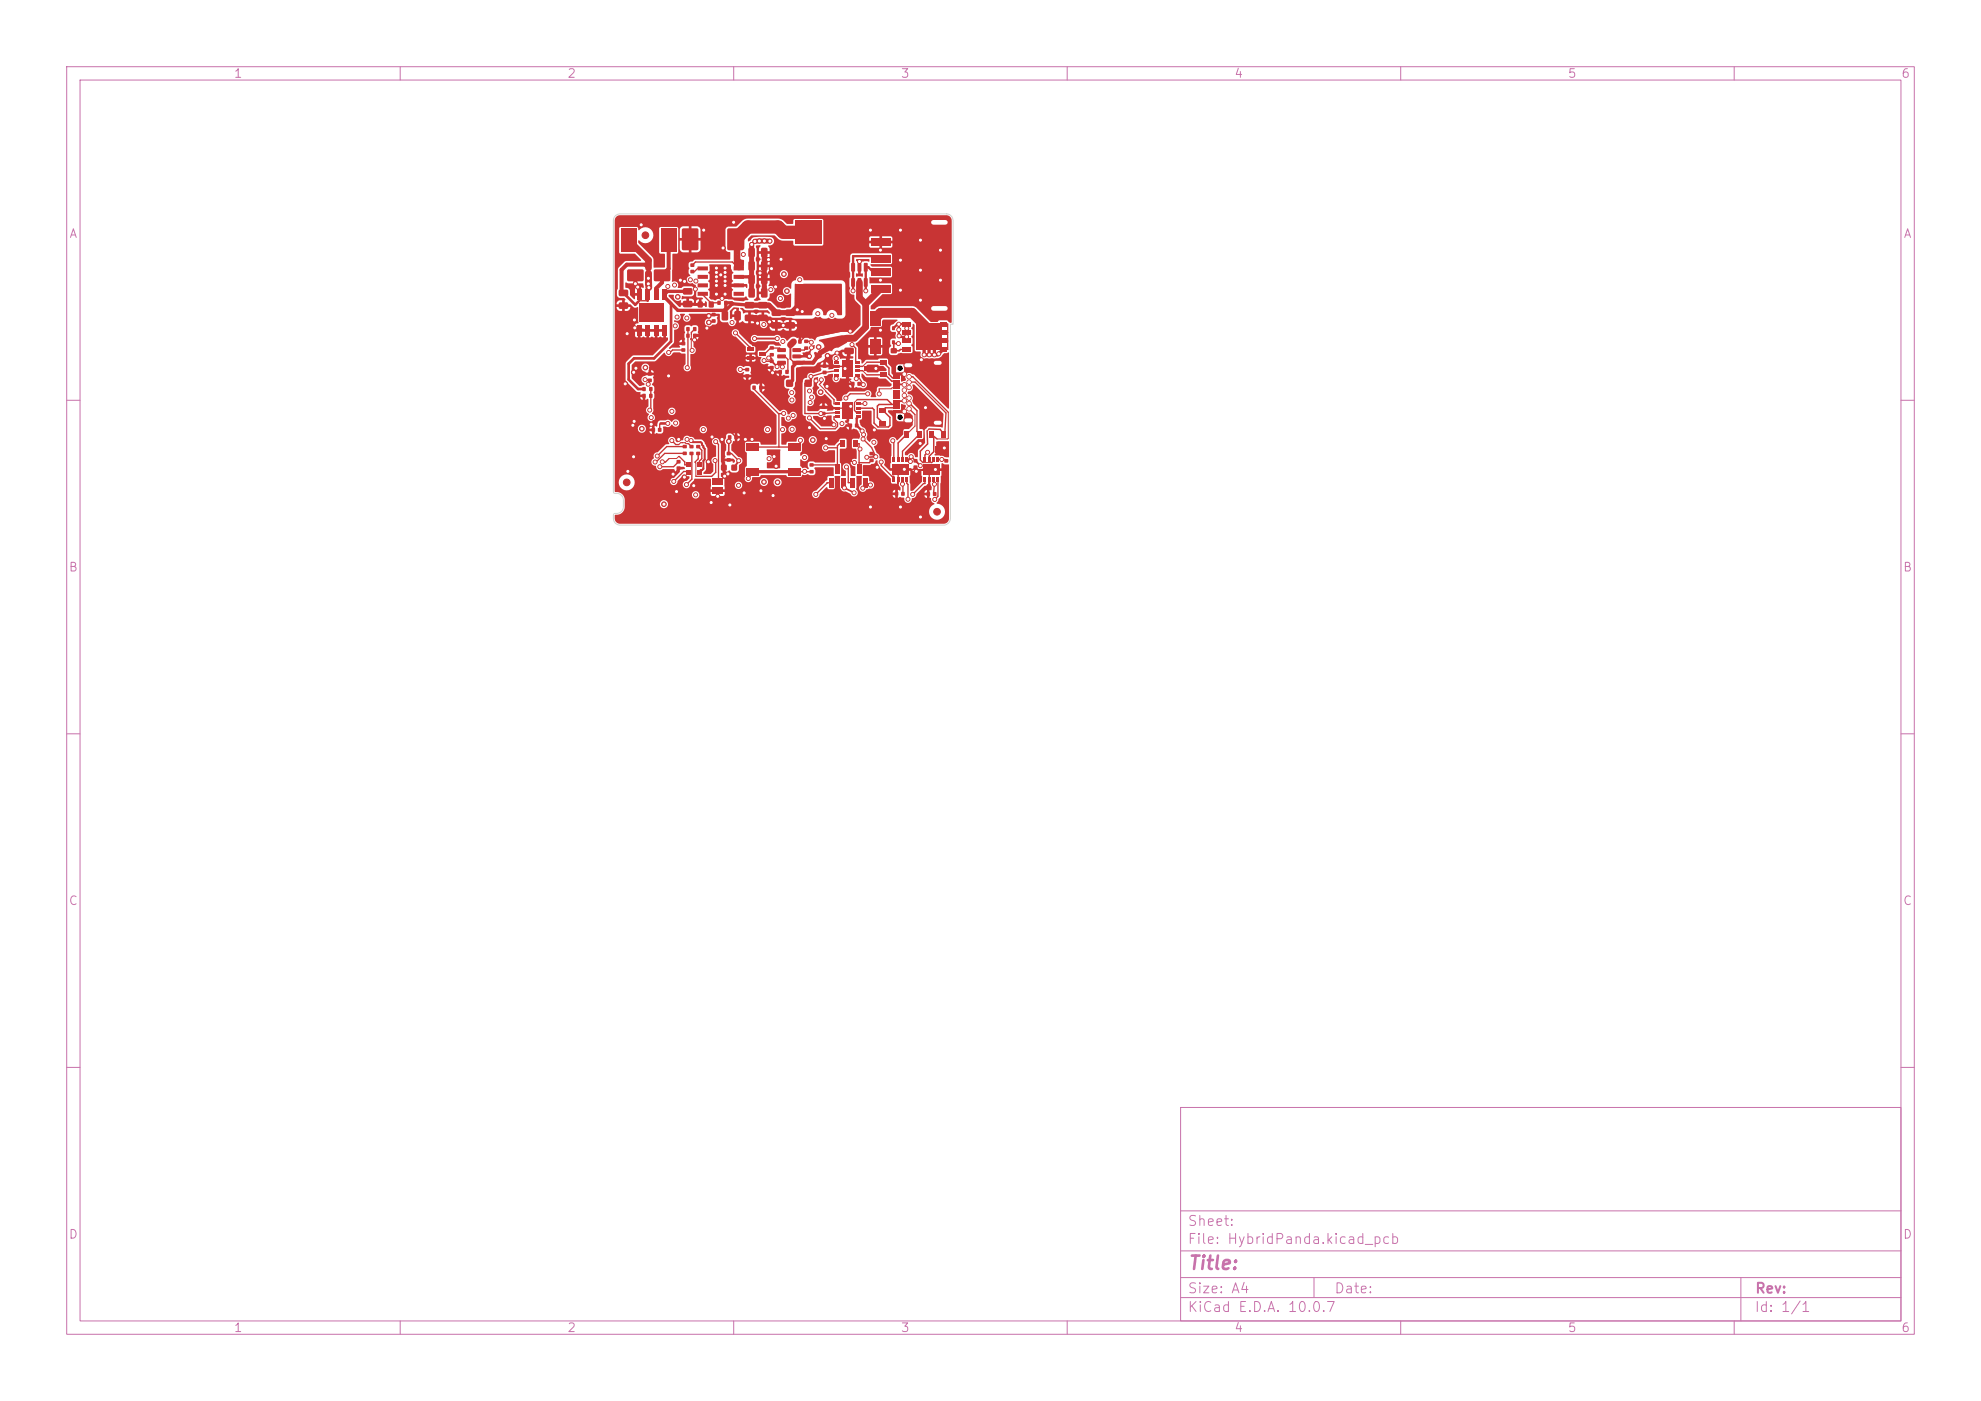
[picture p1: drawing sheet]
<svg xmlns="http://www.w3.org/2000/svg" width="297mm" height="210mm" viewBox="0 0 297 210" stroke-linecap="round" stroke-linejoin="round" font-family="sans-serif">
<defs><g id="words">
<text font-size="2" fill="#c872ab" x="178" y="190.8">Title:</text>
<g font-size="1.5" fill="#c872ab">
<text x="178" y="184.1">Sheet:</text>
<text x="178" y="186.8">File: HybridPanda.kicad_pcb</text>
<text x="178" y="197">KiCad E.D.A. 10.0.7</text>
<text x="178" y="194.2">Size: A4</text>
<text x="200" y="194.2">Date:</text>
<text x="263" y="197">Id: 1/1</text>
<text x="263" y="194.2">Rev:</text>
</g>
<g font-size="1.3" fill="#c872ab">
<text x="35" y="12">1</text>
<text x="85" y="12">2</text>
<text x="135" y="12">3</text>
<text x="185" y="12">4</text>
<text x="235" y="12">5</text>
<text x="285" y="12">6</text>
<text x="10.3" y="36">A</text>
<text x="285.3" y="36">A</text>
<text x="10.2" y="86">B</text>
<text x="285.2" y="86">B</text>
<text x="10.2" y="136">C</text>
<text x="285.2" y="136">C</text>
<text x="10.2" y="186">D</text>
<text x="285.2" y="186">D</text>
<text x="35" y="200">1</text>
<text x="85" y="200">2</text>
<text x="135" y="200">3</text>
<text x="185" y="200">4</text>
<text x="235" y="200">5</text>
<text x="285" y="200">6</text>
</g>
</g></defs>
<g fill="none" stroke="#c872ab" stroke-width=".15">
<path d="M10 10h277v190h-277zM12 12h273v186h-273zM60 10v2M110 10v2M160 10v2M210 10v2M260 10v2M10 60h2M285 60h2M10 110h2M285 110h2M10 160h2"/>
<path d="M177 166h108v32h-108zM285 160h2M60 198v2M110 198v2M160 198v2M177 194.5h108M177 191.5h108M177 187.5h108M177 181.5h108M197 191.5v3M210 198v2M260 198v2"/>
<path d="M261 191.5v6.5"/>
</g>
<g fill="#c83434">
<path d="M102.2 52.2h.5v.5h-.5z"/>
<path d="M102.2 51.3h.5v.4h-.5z"/>
<path d="M112 66.5h1.8v1.1h-1.8z"/>
<path d="M118.2 66.5h1.8v1.1h-1.8z"/>
<path d="M112 70.2h1.8v1.1h-1.8z"/>
<path d="M118.2 70.2h1.8v1.1h-1.8z"/>
<path d="M109.1 34.3h2.3v3.1h-2.3z"/>
<path d="M102.3 34.3h2.3v3.1h-2.3z"/>
<path d="M116.7 55.5h.5v.5h-.5z"/>
<path d="M117.8 55.5h.4v.5h-.4z"/>
<path d="M131.9 55.9h1v.6h-1z"/>
<path d="M131.9 54h1v.6h-1z"/>
<path d="M129.6 54.9h1v.6h-1z"/>
<path d="M110.2 46.7l.6-.1 .3 .2v1l-.2 .2-.6 .1-.2-.2z"/>
<path d="M108.3 46.7l.6-.1 .3 .2v1l-.2 .2-.6 .1-.2-.2z"/>
<path d="M121.4 70.5h.6v.4h-.6z"/>
<path d="M121.4 69.5h.6v.4h-.6z"/>
<path d="M133.6 53.9h.8v.7h-.8z"/>
<path d="M133.6 52.2h.8v.7h-.8z"/>
<path d="M130.4 67.8h.6v.4h-.6z"/>
<path d="M130.4 68.8h.6v.4h-.6z"/>
<path d="M107.6 45.1h.4v.6h-.4z"/>
<path d="M108.6 45.1h.5v.6h-.5z"/>
<path d="M99.3 43.4h.7v1.5h-.7z"/>
<path d="M98.1 43.4h.6v1.5h-.6z"/>
<path d="M96.8 43.4h.6v1.5h-.6z"/>
<path d="M95.5 43.4h.7v1.5h-.7z"/>
<path d="M95.5 48.8h.7v1.5h-.7z"/>
<path d="M96.8 48.8h.6v1.5h-.6z"/>
<path d="M98.1 48.8h.6v1.5h-.6z"/>
<path d="M99.3 48.8h.7v1.5h-.7z"/>
<path d="M97.7 45.5h1.8v1.3h-1.8z"/>
<path d="M95.9 45.5h1.8v1.3h-1.8z"/>
<path d="M97.7 46.8h1.8v1.4h-1.8z"/>
<path d="M95.9 46.8h1.8v1.4h-1.8z"/>
<path d="M103.9 50h.5v.6h-.5z"/>
<path d="M102.9 50h.5v.6h-.5z"/>
<path d="M103.5 40.5h.6v.4h-.6z"/>
<path d="M103.5 39.5h.6v.5h-.6z"/>
<path d="M133.8 48.9h.3v.6h-.3z"/>
<path d="M133.8 51h.3v.6h-.3z"/>
<path d="M97.3 59.1h.5v.5h-.5z"/>
<path d="M96.3 59.1h.5v.5h-.5z"/>
<path d="M141.6 68.8h.5v.5h-.5z"/>
<path d="M141.6 69.8h.5v.5h-.5z"/>
<path d="M125.1 54.1h.7v.3h-.7z"/>
<path d="M125.1 54.7h.7v.4h-.7z"/>
<path d="M125.1 55.4h.7v.3h-.7z"/>
<path d="M125.1 56h.7v.4h-.7z"/>
<path d="M128.2 56h.7v.4h-.7z"/>
<path d="M128.2 55.4h.7v.3h-.7z"/>
<path d="M128.2 54.7h.7v.4h-.7z"/>
<path d="M128.2 54.1h.7v.3h-.7z"/>
<path d="M126.2 54h1.6v2.4h-1.6z"/>
<path d="M104.4 67.7h.6v.5h-.6z"/>
<path d="M104.4 66.7h.6v.5h-.6z"/>
<path d="M128.6 57.3h.4v.5h-.4z"/>
<path d="M127.6 57.3h.5v.5h-.5z"/>
<path d="M120.6 50.9h.6v.5h-.6z"/>
<path d="M120.6 52h.6v.4h-.6z"/>
<path d="M118.8 54.1h1.2l.1 .5-.1 .1h-1.1l-.1-.2z"/>
<path d="M118.8 53.2l1.2-.1 .1 .5-.1 .1h-1.1l-.1-.1z"/>
<path d="M118.8 52.2h1.2l.1 .5-.1 .1h-1.1l-.1-.2z"/>
<path d="M116.6 52.2h1.1l.1 .5-.1 .1h-1.1l-.1-.2z"/>
<path d="M116.6 53.2l1.1-.1 .1 .5-.1 .1h-1.1l-.1-.1z"/>
<path d="M116.6 54.1h1.1l.1 .5-.1 .1h-1.1l-.1-.2z"/>
<path d="M111.7 47.2h1.2l.2 .2v.6l-.3 .2-1-.1-.2-.2z"/>
<path d="M111.7 45.3h1.2l.2 .2v.6l-.3 .2-1-.1-.2-.2z"/>
<path d="M111.8 55.2h.5v.4h-.5z"/>
<path d="M111.8 56.1h.5v.5h-.5z"/>
<path d="M125.2 60.4h.7v.3h-.7z"/>
<path d="M125.2 61h.7v.4h-.7z"/>
<path d="M125.2 61.7h.7v.3h-.7z"/>
<path d="M125.2 62.3h.7v.4h-.7z"/>
<path d="M128.3 62.3h.7v.4h-.7z"/>
<path d="M128.3 61.7h.7v.3h-.7z"/>
<path d="M128.3 61h.7v.4h-.7z"/>
<path d="M128.3 60.4h.7v.3h-.7z"/>
<path d="M126.3 60.3h1.6v2.4h-1.6z"/>
<path d="M137 68.8h.5v.5h-.5z"/>
<path d="M137 69.8h.5v.5h-.5z"/>
<path d="M103.4 67.7h.6v.5h-.6z"/>
<path d="M103.4 66.7h.6v.5h-.6z"/>
<path d="M115.7 48.3h1.3l.1 .2v.6l-.2 .2h-1.1l-.1-.3z"/>
<path d="M115.7 46.4h1.3l.1 .2v.6l-.2 .2h-1.1l-.1-.3z"/>
<path d="M98.1 40.4h2.3v1.7h-2.3z"/>
<path d="M94.1 40.4h2.3v1.7h-2.3z"/>
<path d="M123.2 60.8h.5v.5h-.5z"/>
<path d="M123.2 61.8h.5v.4h-.5z"/>
<path d="M137.6 64.6h.6v1h-.6z"/>
<path d="M135.7 64.6h.6v1h-.6z"/>
<path d="M136.6 66.9h.6v1h-.6z"/>
<path d="M124.3 71.6h.6v1.5h-.6z"/>
<path d="M126.2 71.6h.6v1.5h-.6z"/>
<path d="M125.2 69.6h.6v1.5h-.6z"/>
<path d="M109 67.7h.5v.5h-.5z"/>
<path d="M109 68.7h.5v.5h-.5z"/>
<path d="M138.9 73.8h.5v.5h-.5z"/>
<path d="M139.9 73.8h.5v.5h-.5z"/>
<path d="M117.8 48.3h1.2l.2 .2v.6l-.3 .2h-1l-.1-.3z"/>
<path d="M117.8 46.4h1.2l.2 .2v.6l-.3 .2h-1l-.1-.3z"/>
<path d="M128 66h.6v1h-.6z"/>
<path d="M126.1 66h.6v1h-.6z"/>
<path d="M127 68.3h.6v1h-.6z"/>
<path d="M106.7 47.9h.6v.5h-.6z"/>
<path d="M106.7 46.9h.6v.5h-.6z"/>
<path d="M102.4 67.7h.5v.5h-.5z"/>
<path d="M102.4 66.7h.5v.5h-.5z"/>
<path d="M131.9 63.1h1v.6h-1z"/>
<path d="M131.9 61.2h1v.6h-1z"/>
<path d="M129.6 62.2h1v.6h-1z"/>
<path d="M127.5 71.6h.7v1.5h-.7z"/>
<path d="M129.4 71.6h.7v1.5h-.7z"/>
<path d="M128.5 69.6h.6v1.5h-.6z"/>
<path d="M112.3 43.2h.6l.3 .1v1.1l-.2 .2h-.6l-.2-.1z"/>
<path d="M114.2 43.2h.6l.3 .1v1.1l-.2 .2h-.6l-.2-.1z"/>
<path d="M113.7 47.2h1.2l.2 .2v.6l-.3 .2-1-.1-.2-.2z"/>
<path d="M113.7 45.3h1.2l.2 .2v.6l-.3 .2-1-.1-.2-.2z"/>
<path d="M119.2 33.1h4v3.5h-4z"/>
<path d="M119.2 42.6h4v3.5h-4z"/>
<path d="M141.2 64.6h.6v1h-.6z"/>
<path d="M139.3 64.6h.6v1h-.6z"/>
<path d="M140.2 66.9h.6v1h-.6z"/>
<path d="M104.6 39.9h1.5v.6h-1.5z"/>
<path d="M104.6 41.2h1.5v.6h-1.5z"/>
<path d="M104.6 42.5h1.5v.6h-1.5z"/>
<path d="M104.6 43.8l1.5-.1v.6h-1.5z"/>
<path d="M110 43.8l1.5-.1v.6h-1.5z"/>
<path d="M110 42.5h1.5v.6h-1.5z"/>
<path d="M110 41.2h1.5v.6h-1.5z"/>
<path d="M110 39.9h1.5v.6h-1.5z"/>
</g>
<g fill="#c83434" stroke="#c83434" stroke-width=".15">
<circle cx="107.4" cy="40.2" r=".3"/>
<circle cx="107.4" cy="41.5" r=".3"/>
<circle cx="107.4" cy="42.8" r=".3"/>
<circle cx="107.4" cy="44.1" r=".3"/>
</g>
<path d="M106.6 39.7h2.9v4.9h-2.9z" fill="#c83434"/>
<g fill="#c83434" stroke="#c83434" stroke-width=".15">
<circle cx="108.7" cy="40.2" r=".3"/>
<circle cx="108.7" cy="41.5" r=".3"/>
<circle cx="108.7" cy="42.8" r=".3"/>
<circle cx="108.7" cy="44.1" r=".3"/>
</g>
<g fill="#c83434">
<path d="M126.6 52.2l1.3-.1 .1 .3v.5l-.2 .2h-1.1l-.1-.2z"/>
<path d="M126.6 50.3l1.3-.1 .1 .3v.5l-.2 .2h-1.1l-.1-.2z"/>
<path d="M102.4 43.2h1.3l.1 .2v.6l-.2 .2h-1.1l-.1-.3z"/>
<path d="M102.4 45.1h1.3l.1 .2v.6l-.2 .2h-1.1l-.1-.3z"/>
<path d="M98.7 64.2h.4v.5h-.4z"/>
<path d="M97.7 64.2h.5v.5h-.5z"/>
<path d="M104.5 70.4h.7v.7h-.7z"/>
<path d="M104.5 69.2h.7v.7h-.7z"/>
<path d="M102.9 69.2h.6v.7h-.6z"/>
<path d="M102.9 70.4h.6v.7h-.6z"/>
</g>
<circle cx="140.5" cy="76.7" r=".5" fill="#c83434" stroke="#c83434" stroke-width=".15"/>
<g fill="#c83434">
<path d="M99.1 34.3h2.3v3.5h-2.3z"/>
<path d="M93.1 34.3h2.3v3.5h-2.3z"/>
<path d="M120.7 57h1v.9h-1z"/>
<path d="M117.9 57h1v.9h-1z"/>
</g>
<circle cx="96.8" cy="35.3" r=".5" fill="#c83434" stroke="#c83434" stroke-width=".15"/>
<g fill="#c83434">
<path d="M123.4 54.6h.5v.5h-.5z"/>
<path d="M123.4 55.6h.5v.5h-.5z"/>
<path d="M112.1 52.2h.9v.4h-.9z"/>
<path d="M112.1 53.5h.9v.4h-.9z"/>
<path d="M113.9 52.8h.9v.5h-.9z"/>
<path d="M135.3 48.3h1.3v.6h-1.3z"/>
<path d="M135.3 49.5h1.3v.6h-1.3z"/>
<path d="M135.3 50.8h1.3v.6h-1.3z"/>
<path d="M135.3 52.1h1.3v.6h-1.3z"/>
<path d="M137.4 48.5h3.8v3.9h-3.8z"/>
<path d="M140.9 48.3h1v.6h-1z"/>
<path d="M140.9 49.5h1v.6h-1z"/>
<path d="M140.9 50.8h1v.6h-1z"/>
<path d="M140.9 52.1h1v.6h-1z"/>
<path d="M112.3 37.2l.6-.1 .3 .2v1l-.2 .3h-.6l-.2-.2z"/>
<path d="M114.2 37.2l.6-.1 .3 .2v1l-.2 .3h-.6l-.2-.2z"/>
<path d="M138.5 71.6h.3v.7h-.3z"/>
<path d="M139.1 71.6h.4v.7h-.4z"/>
<path d="M139.8 71.6h.3v.7h-.3z"/>
<path d="M140.4 71.6h.4v.7h-.4z"/>
<path d="M140.4 68.5h.4v.7h-.4z"/>
<path d="M139.8 68.5h.3v.7h-.3z"/>
<path d="M139.1 68.5h.4v.7h-.4z"/>
<path d="M138.5 68.5h.3v.7h-.3z"/>
<path d="M138.4 69.6h2.4v1.6h-2.4z"/>
<path d="M92.8 43.5l1.2-.1 .2 .3v.6l-.3 .1h-1l-.2-.2z"/>
<path d="M92.8 45.4l1.2-.1 .2 .3v.6l-.3 .1h-1l-.2-.2z"/>
<path d="M115.4 54.9h.6v.5h-.6z"/>
<path d="M115.4 53.9h.6v.5h-.6z"/>
<path d="M109.7 69.7h.8v.8h-.8z"/>
<path d="M108.1 69.7h.8v.8h-.8z"/>
<path d="M133.8 71.6h.4v.6h-.4z"/>
<path d="M134.5 71.6h.3v.6h-.3z"/>
<path d="M135.1 71.6h.4v.6h-.4z"/>
<path d="M135.8 71.6h.3v.6h-.3z"/>
<path d="M135.8 68.5h.3v.6h-.3z"/>
<path d="M135.1 68.5h.4v.6h-.4z"/>
<path d="M134.5 68.5h.3v.6h-.3z"/>
<path d="M133.8 68.5h.4v.6h-.4z"/>
<path d="M133.8 69.6h2.4v1.5h-2.4z"/>
<path d="M96.3 58h.5v.6h-.5z"/>
<path d="M97.3 58h.5v.6h-.5z"/>
<path d="M130.5 50.9h1.5v2.1h-1.5z"/>
<path d="M130.5 46.6h1.5v2.1h-1.5z"/>
<path d="M97.2 56.8h.5v.5h-.5z"/>
<path d="M97.2 55.8h.5v.5h-.5z"/>
<path d="M109.2 65.3h.4v.5h-.4z"/>
<path d="M110.1 65.3h.5v.5h-.5z"/>
<path d="M128.2 63.5h.5v.5h-.5z"/>
<path d="M127.2 63.5h.5v.5h-.5z"/>
<path d="M104.6 45.2h.7v.9h-.7z"/>
<path d="M106.3 45.2h.7v.9h-.7z"/>
<path d="M130.6 42.7h2.9v1.1h-2.9z"/>
<path d="M130.6 40.2h2.9v1.1h-2.9z"/>
<path d="M130.6 38.2h2.9v1.1h-2.9z"/>
<path d="M130.6 35.7h2.9v1.1h-2.9z"/>
</g>
<path d="M139.9 33.3h1.9M139.9 46.2h1.9" fill="none" stroke="#c83434" stroke-width="1.2"/>
<g fill="#c83434">
<path d="M134.2 73.8h.5v.5h-.5z"/>
<path d="M135.1 73.8h.5v.5h-.5z"/>
<path d="M112.8 57.8h.5v.6h-.5z"/>
<path d="M113.8 57.8h.5v.6h-.5z"/>
</g>
<circle cx="94" cy="72.3" r=".5" fill="#c83434" stroke="#c83434" stroke-width=".15"/>
<g fill="#c83434">
<path d="M102.9 49h.5v.6h-.5z"/>
<path d="M103.9 49h.5v.6h-.5z"/>
<path d="M115.4 51.9h.6v.5h-.6z"/>
<path d="M115.4 52.9h.6v.5h-.6z"/>
</g>
<path d="M135.9 54.7h.5M140.3 54.4h.5M135.9 63h.5M140.3 63.4h.5" fill="none" stroke="#c83434" stroke-width="1"/>
<g fill="#c83434">
<path d="M133.9 61.5h.9v.3h-.9z"/>
<path d="M133.9 61h.9v.3h-.9z"/>
<path d="M133.9 60.5h.9v.3h-.9z"/>
<path d="M133.9 60h.9v.3h-.9z"/>
<path d="M133.9 59.5h.9v.3h-.9z"/>
<path d="M133.9 59h.9v.3h-.9z"/>
<path d="M133.9 58.5h.9v.3h-.9z"/>
<path d="M133.9 58h.9v.3h-.9z"/>
<path d="M133.9 57.5h.9v.3h-.9z"/>
<path d="M133.9 57h.9v.3h-.9z"/>
<path d="M133.9 56.5h.9v.3h-.9z"/>
<path d="M133.9 56h.9v.3h-.9z"/>
</g>
<g fill="#c83434" stroke="#c83434" stroke-width=".15">
<circle cx="135.6" cy="56.1" r=".33"/>
<circle cx="136.3" cy="56.5" r=".33"/>
<circle cx="136.3" cy="57.3" r=".33"/>
<circle cx="135.6" cy="57.7" r=".33"/>
<circle cx="136.3" cy="58.1" r=".33"/>
<circle cx="135.6" cy="58.5" r=".33"/>
<circle cx="135.6" cy="59.3" r=".33"/>
<circle cx="136.3" cy="59.7" r=".33"/>
<circle cx="135.6" cy="60.1" r=".33"/>
<circle cx="136.3" cy="60.5" r=".33"/>
<circle cx="136.3" cy="61.3" r=".33"/>
<circle cx="135.6" cy="61.7" r=".33"/>
</g>
<g fill="#c83434">
<path d="M119.7 51h.5v.5h-.5z"/>
<path d="M118.7 51h.5v.5h-.5z"/>
<path d="M129.5 39.4h.4l.2 .1v1.1l-.1 .1-.5-.1z"/>
<path d="M128.6 39.4h.4l.1 .1v1.1v.1l-.5-.1z"/>
<path d="M127.6 39.4h.5l.1 .1v1.1l-.1 .1-.5-.1z"/>
<path d="M127.6 41.7h.5l.1 .1v1.1l-.1 .1-.5-.1z"/>
<path d="M128.6 41.7h.4l.1 .1v1.1v.1l-.5-.1z"/>
<path d="M129.5 41.7h.4l.2 .1v1.1l-.1 .1-.5-.1z"/>
<path d="M101.5 69h.5v.5h-.5z"/>
<path d="M101.5 69.9h.5v.5h-.5z"/>
<path d="M112.3 41.2h.6l.3 .1v1.1l-.2 .2h-.6l-.2-.1z"/>
<path d="M114.2 41.2h.6l.3 .1v1.1l-.2 .2h-.6l-.2-.1z"/>
<path d="M106.8 73.1h1.5v1h-1.5z"/>
<path d="M106.8 71.8h1.5v1h-1.5z"/>
<path d="M112.3 39.2l.6-.1 .3 .2v1l-.2 .3h-.6l-.2-.2z"/>
<path d="M114.2 39.2l.6-.1 .3 .2v1l-.2 .3h-.6l-.2-.2z"/>
</g>
<g fill="#c83434" stroke="#c83434" stroke-width=".15">
<circle cx="103" cy="65.9" r=".3"/>
<circle cx="131.3" cy="68.5" r=".3"/>
<circle cx="118" cy="43.6" r=".35"/>
<circle cx="117.5" cy="41.1" r=".35"/>
<circle cx="96.2" cy="64.3" r=".35"/>
<circle cx="101.2" cy="48.9" r=".3"/>
<circle cx="101.6" cy="44.5" r=".35"/>
<circle cx="111" cy="55.4" r=".3"/>
<circle cx="98.9" cy="70" r=".3"/>
<circle cx="115.3" cy="68.8" r=".3"/>
<circle cx="110.8" cy="69.1" r=".3"/>
<circle cx="138" cy="69.8" r=".3"/>
<circle cx="114.5" cy="72.2" r=".35"/>
<circle cx="109.3" cy="66.2" r=".35"/>
<circle cx="121.9" cy="66" r=".35"/>
<circle cx="106.3" cy="48.3" r=".35"/>
<circle cx="141.2" cy="68.9" r=".3"/>
<circle cx="112.2" cy="71.7" r=".3"/>
<circle cx="113.1" cy="50.7" r=".3"/>
<circle cx="126.2" cy="63.5" r=".3"/>
<circle cx="96.7" cy="56.9" r=".3"/>
<circle cx="118.8" cy="64.4" r=".3"/>
<circle cx="97.6" cy="62.6" r=".3"/>
<circle cx="100.1" cy="63.5" r=".3"/>
<circle cx="100.2" cy="52.8" r=".3"/>
<circle cx="97.2" cy="57.6" r=".3"/>
<circle cx="120.6" cy="70.7" r=".3"/>
<circle cx="129.3" cy="64.6" r=".3"/>
<circle cx="129.4" cy="65.8" r=".3"/>
<circle cx="103.5" cy="41.9" r=".3"/>
<circle cx="129.4" cy="57.7" r=".3"/>
<circle cx="129.5" cy="65.1" r=".3"/>
<circle cx="116.5" cy="50.7" r=".3"/>
<circle cx="128.4" cy="56.8" r=".3"/>
<circle cx="136.6" cy="68.5" r=".3"/>
<circle cx="103.6" cy="66" r=".3"/>
<circle cx="122.7" cy="52" r=".35"/>
<circle cx="99.5" cy="75.6" r=".35"/>
<circle cx="136.5" cy="69.2" r=".3"/>
<circle cx="130" cy="68.5" r=".3"/>
<circle cx="109.8" cy="48.3" r=".3"/>
<circle cx="117" cy="44.7" r=".3"/>
<circle cx="96.8" cy="55.1" r=".35"/>
<circle cx="97.2" cy="41.7" r=".3"/>
<circle cx="121.4" cy="58.6" r=".3"/>
<circle cx="97.2" cy="42.5" r=".3"/>
<circle cx="116.6" cy="72.3" r=".35"/>
<circle cx="123" cy="58.8" r=".35"/>
<circle cx="97.3" cy="43.1" r=".3"/>
<circle cx="111.8" cy="65.9" r=".3"/>
<circle cx="95.1" cy="48" r=".35"/>
<circle cx="95.2" cy="49.1" r=".3"/>
<circle cx="137.4" cy="70.6" r=".3"/>
<circle cx="108.1" cy="41.2" r=".3"/>
<circle cx="110" cy="33.3" r=".3"/>
<circle cx="138.8" cy="61.1" r=".3"/>
<circle cx="121.4" cy="64.1" r=".3"/>
<circle cx="121.7" cy="52.1" r=".3"/>
<circle cx="101.4" cy="73.7" r=".35"/>
<circle cx="95" cy="55.8" r=".35"/>
<circle cx="135" cy="43.5" r=".3"/>
<circle cx="108.7" cy="40.8" r=".3"/>
<circle cx="102" cy="42" r=".3"/>
<circle cx="105.5" cy="34.5" r=".3"/>
<circle cx="100.2" cy="56.3" r=".3"/>
<circle cx="108.4" cy="37.2" r=".35"/>
<circle cx="109.4" cy="75.7" r=".35"/>
<circle cx="135" cy="76" r=".3"/>
<circle cx="106.3" cy="47.3" r=".35"/>
<circle cx="113.9" cy="40.9" r=".3"/>
<circle cx="127.5" cy="49.6" r=".3"/>
<circle cx="112.8" cy="65.9" r=".3"/>
<circle cx="138" cy="45" r=".3"/>
<circle cx="113.6" cy="48.5" r=".3"/>
<circle cx="124" cy="57.9" r=".35"/>
<circle cx="97.6" cy="63.6" r=".3"/>
<circle cx="138" cy="77.5" r=".3"/>
<circle cx="104.2" cy="43.3" r=".3"/>
<circle cx="93.7" cy="57.5" r=".35"/>
<circle cx="126.7" cy="55.2" r=".3"/>
<circle cx="130.5" cy="76" r=".3"/>
<circle cx="95" cy="68.5" r=".3"/>
<circle cx="95.6" cy="43" r=".3"/>
<circle cx="116.3" cy="43" r=".3"/>
<circle cx="117.4" cy="48.8" r=".3"/>
<circle cx="115.7" cy="40.3" r=".35"/>
<circle cx="138" cy="40.5" r=".3"/>
<circle cx="100.9" cy="71.1" r=".35"/>
<circle cx="115.8" cy="55.9" r=".3"/>
<circle cx="135" cy="34.5" r=".3"/>
<circle cx="131.3" cy="55.2" r=".3"/>
<circle cx="128.8" cy="39.2" r=".3"/>
<circle cx="95.3" cy="42.5" r=".3"/>
<circle cx="141" cy="42" r=".3"/>
<circle cx="111.6" cy="73.9" r=".35"/>
<circle cx="131.5" cy="70" r=".3"/>
<circle cx="132" cy="42" r=".3"/>
<circle cx="116.1" cy="68.4" r=".3"/>
<circle cx="115.2" cy="38.9" r=".3"/>
<circle cx="123.6" cy="62.7" r=".3"/>
<circle cx="123.9" cy="65.8" r=".35"/>
<circle cx="106" cy="49.2" r=".3"/>
<circle cx="122.3" cy="57.1" r=".3"/>
<circle cx="135.6" cy="70.3" r=".3"/>
<circle cx="106.6" cy="75.3" r=".35"/>
<circle cx="95.3" cy="55.2" r=".3"/>
<circle cx="124.1" cy="53.3" r=".35"/>
<circle cx="116.4" cy="69.9" r=".35"/>
<circle cx="102.6" cy="71.5" r=".35"/>
<circle cx="95.1" cy="63.2" r=".35"/>
<circle cx="101.7" cy="65.9" r=".3"/>
<circle cx="135" cy="39" r=".3"/>
<circle cx="121.4" cy="53.4" r=".3"/>
<circle cx="108.7" cy="42.1" r=".3"/>
<circle cx="132" cy="37.5" r=".3"/>
<circle cx="106.2" cy="69.2" r=".35"/>
<circle cx="94.9" cy="63.7" r=".3"/>
<circle cx="94.1" cy="70.7" r=".3"/>
<circle cx="115.9" cy="74.3" r=".35"/>
<circle cx="96.1" cy="33.7" r=".3"/>
<circle cx="106.7" cy="65.5" r=".3"/>
<circle cx="109.1" cy="71" r=".3"/>
<circle cx="94" cy="50" r=".35"/>
<circle cx="130.5" cy="34.5" r=".3"/>
<circle cx="104.1" cy="50.9" r=".3"/>
<circle cx="132" cy="49.5" r=".3"/>
<circle cx="125.5" cy="52.9" r=".3"/>
<circle cx="141" cy="37.5" r=".3"/>
<circle cx="138" cy="66.5" r=".3"/>
<circle cx="107.4" cy="42.1" r=".3"/>
<circle cx="108.6" cy="71.4" r=".35"/>
<circle cx="102.6" cy="42.2" r=".35"/>
<circle cx="108.2" cy="44.7" r=".3"/>
<circle cx="131.1" cy="64.4" r=".3"/>
<circle cx="117.1" cy="38.9" r=".35"/>
<circle cx="127.5" cy="60.9" r=".3"/>
<circle cx="108.2" cy="65.9" r=".3"/>
<circle cx="138.1" cy="53.9" r=".3"/>
<circle cx="141.6" cy="67.1" r=".3"/>
<circle cx="138" cy="36" r=".3"/>
<circle cx="107.4" cy="40.8" r=".3"/>
<circle cx="114.1" cy="73.6" r=".35"/>
<circle cx="140.2" cy="70.4" r=".3"/>
<circle cx="125" cy="63.7" r=".3"/>
<circle cx="107.6" cy="74.4" r=".3"/>
<circle cx="115.4" cy="48.3" r=".3"/>
<circle cx="104" cy="72.8" r=".35"/>
<circle cx="117.5" cy="62" r=".3"/>
<circle cx="135.3" cy="72.6" r=".3"/>
<circle cx="116.5" cy="55" r=".3"/>
<circle cx="129.4" cy="73.2" r=".3"/>
<circle cx="115.2" cy="53.7" r=".3"/>
<circle cx="130.5" cy="72.7" r=".3"/>
<circle cx="114.5" cy="54" r=".3"/>
<circle cx="121.6" cy="51.3" r=".3"/>
<circle cx="121.6" cy="56.4" r=".3"/>
<circle cx="140.1" cy="72.6" r=".3"/>
<circle cx="128" cy="73.9" r=".3"/>
<circle cx="123.1" cy="62" r=".3"/>
<circle cx="117.3" cy="55" r=".3"/>
<circle cx="119.5" cy="46.4" r=".3"/>
<circle cx="120.3" cy="46.7" r=".3"/>
<circle cx="126.6" cy="73.1" r=".3"/>
<circle cx="123.8" cy="67.1" r=".3"/>
<circle cx="134.7" cy="51.5" r=".3"/>
<circle cx="128.9" cy="67.3" r=".3"/>
<circle cx="131.8" cy="59.1" r=".3"/>
<circle cx="103" cy="55.1" r=".3"/>
<circle cx="112.7" cy="36.6" r=".3"/>
<circle cx="115.4" cy="36.2" r=".3"/>
<circle cx="135.9" cy="50.5" r=".3"/>
<circle cx="103.8" cy="52.5" r=".3"/>
<circle cx="135.9" cy="49.2" r=".3"/>
<circle cx="114.6" cy="36.1" r=".3"/>
<circle cx="134.8" cy="49.4" r=".3"/>
<circle cx="134.8" cy="50.3" r=".3"/>
<circle cx="113.2" cy="36.2" r=".3"/>
<circle cx="134.8" cy="48.6" r=".3"/>
<circle cx="113.8" cy="36.1" r=".3"/>
<circle cx="97.4" cy="61.5" r=".3"/>
<circle cx="125.4" cy="53.7" r=".3"/>
<circle cx="125.4" cy="56.8" r=".3"/>
<circle cx="127.7" cy="51.7" r=".3"/>
<circle cx="117.4" cy="51.2" r=".3"/>
<circle cx="115.1" cy="64.4" r=".3"/>
<circle cx="107.2" cy="69" r=".3"/>
<circle cx="123.1" cy="56.9" r=".3"/>
<circle cx="103" cy="47.7" r=".3"/>
<circle cx="121.4" cy="62.6" r=".3"/>
<circle cx="101.5" cy="47.5" r=".3"/>
<circle cx="129.7" cy="60.5" r=".3"/>
<circle cx="126.8" cy="59.7" r=".3"/>
<circle cx="130.1" cy="59" r=".3"/>
<circle cx="118.7" cy="60" r=".3"/>
<circle cx="102.9" cy="72.6" r=".3"/>
<circle cx="117.3" cy="64.4" r=".3"/>
<circle cx="99.3" cy="69.2" r=".3"/>
<circle cx="100.7" cy="66" r=".3"/>
<circle cx="122.3" cy="74.1" r=".3"/>
<circle cx="124.7" cy="47.3" r=".3"/>
<circle cx="98.2" cy="69.3" r=".3"/>
<circle cx="120.6" cy="68.6" r=".3"/>
<circle cx="101" cy="72.2" r=".3"/>
<circle cx="98.5" cy="68.4" r=".3"/>
<circle cx="126.9" cy="70" r=".3"/>
<circle cx="122.6" cy="47" r=".3"/>
<circle cx="110.3" cy="49.9" r=".3"/>
<circle cx="101.1" cy="42.7" r=".3"/>
<circle cx="140.7" cy="53" r=".3"/>
<circle cx="139.3" cy="53.2" r=".3"/>
<circle cx="140.1" cy="53.2" r=".3"/>
<circle cx="138.5" cy="53.2" r=".3"/>
<circle cx="136.8" cy="74.1" r=".3"/>
<circle cx="121.5" cy="60.3" r=".3"/>
<circle cx="140.1" cy="74.9" r=".3"/>
<circle cx="121.7" cy="59.5" r=".3"/>
<circle cx="139.1" cy="67.8" r=".3"/>
<circle cx="118.7" cy="58.9" r=".3"/>
<circle cx="118.9" cy="62.3" r=".3"/>
<circle cx="132.1" cy="69.3" r=".3"/>
<circle cx="136.1" cy="74.8" r=".3"/>
<circle cx="133.9" cy="66.1" r=".3"/>
<circle cx="129.8" cy="43.6" r=".3"/>
<circle cx="127.9" cy="43.6" r=".3"/>
<circle cx="107.3" cy="66.2" r=".3"/>
<circle cx="111.4" cy="38.1" r=".3"/>
<circle cx="105.4" cy="64.4" r=".3"/>
<circle cx="104.3" cy="74.2" r=".3"/>
<circle cx="101.3" cy="63.4" r=".3"/>
<circle cx="120" cy="66" r=".3"/>
<circle cx="118.2" cy="62.7" r=".3"/>
<circle cx="114.5" cy="48.6" r=".3"/>
<circle cx="110.7" cy="72.8" r=".3"/>
<circle cx="128.1" cy="69.3" r=".3"/>
<circle cx="131" cy="66.3" r=".3"/>
<circle cx="100.7" cy="61.7" r=".3"/>
<circle cx="115.6" cy="43.4" r=".3"/>
<circle cx="100.1" cy="42.9" r=".3"/>
<circle cx="119.9" cy="41.9" r=".3"/>
<circle cx="104.3" cy="42.1" r=".3"/>
<circle cx="123.1" cy="62" r=".1"/>
</g>
<path d="M104.3 43.3l-.1 2.3M113.1 50.8h3.4M118.5 51.7v2.1M121.3 53.4h-1.9M134 54.2l.2 .7M103.6 66l.3 .3h1.2l.6 1v1.6l-.2 .2v1.2l-.6 .4M107.6 73.6v.8M108.5 70.1v.5l.6 .4M110.8 69.1l-.7 1" fill="none" stroke="#c83434" stroke-width=".3"/>
<path d="M110.8 36.5v3.7M93.5 43.9l1.7 1.8 .5-.5M97.1 44.1v1M100.6 45.5v5.7l-2.5 2.5h-3l-.8 .8v2.4l1.4 1.4h.9M103.2 45.6h1.8M99 63.5h.7" fill="none" stroke="#c83434" stroke-width=".4"/>
<g fill="none" stroke="#c83434" stroke-width=".2">
<path d="M103.8 39.7l.5-.4h5.5l1 .9M110.3 35.9l.5 .6M95.3 55.2l.9 .9h1.2v-1l.3-.3h2.1l1.4 1.4v.8l.2 .3h.2l1.4-1.3M96.6 59.3v2.1M96.7 56.9l.7 .1M97.1 45.1h-1.3l-.1 .1M97.6 58.3v3l-.2 .2M102.4 52.5h-1.6l-.3 .3h-.3M103.1 49.3v5.7l-.1 .1M103.6 50.8h.1M103.6 52.5h.2M104.1 50.4v1"/>
<path d="M104.2 49.3l-.6 .5v.3M105.4 44v.2l1.2 1.2M105.4 40.2h-.8l-.5 .5h-.3M105.7 50.1h-1.4l-.1 .2M106 49.2v.6M106.6 45.4v.2M107.8 45.4h-1.2M110.3 49.9l2 2h.1v.5M111 55.4h1M113.1 58.1v.2l3.6 3.7h.8M115.3 53.6l-.1 .1M115.3 53.6h.3l.1 .2v.3l-1 .1-.2-.1"/>
<path d="M115.7 55.1v.7l.1 .1h1M115.7 53.2l-.4 .4M115.8 54.2l.7 .8M117.2 52.5l-.3-.3h-1.4l-.8 .8h-.3M117.2 53.4h.5l.4 .5v1.7l-.1 .2M118.5 53.8l.6 .6h.3M118.9 46.6h-.1l-.3 .3M120 56.5v.5M120.9 52.2l-.3 .3h-1.2M120.9 51.2h.6l.1 .1M120.9 46.7h-.6M121.2 57.5h-.5v4.5h2.4"/>
<path d="M121.6 51.3h.1M123.1 56.9v.4l-.3 .3M123.8 58.7l1.2 1.2v.6h.6M125.5 54.9h1.2M125.5 55.6l-1.9 .2-2 .6M127 55.2l.3 1.8 .5 .5M127.5 49.6h-1.3l-3.8 .8h-1.6l-.9 .8M127.7 51.7l.6 .5v2.1h.3M128.4 56.8l.2-.6 .8 1.5M130.1 59h-2.6l-.7 .7M131.3 55.2h-1.2M131.8 58.3v.8"/>
<path d="M134.2 56.1h1.3M135.5 57.6l.1 .1M135.9 54.5h-1.3l-.4 .4v1.2M135.9 52.4h-.9M136.2 54.7v.8l-.6 .6M136.3 57.3h.9l4.6 4.6-.1 3M136.9 56.5l5.3 5.3M139.3 49.4v1.1M141.4 48.6h.7v3.8h-.7M141.4 51.1h.7M141.4 49.8h.7M94.1 70.7h1.1"/>
<path d="M95.5 67v1.1l-1 .8h-1l-.2-.2v-.9M96.6 61.5v1M97.9 63v1.4M97.9 63.4l-.1 .1h-2.7l-.2 .3 .6 .6v.7M98.2 70.7l1.3 1.3h1M99 63.5l-.1 .1v.8M99.7 63.5h.4M100.3 68.7l-.5 .6h-.5M100.7 66l.6 .6h.5M101.7 69.2l-.7 .8h-2.1M101.7 68.4l1 .8v.5h.5M102.2 66.4h.1"/>
<path d="M102.7 66.9h-2.7l-1.5 1.5M102.7 68h-3l-1.3 1.3h-.2M103 66.5h.2l.5 .5M103.2 70.7h-.7l-1.5 1.5M103.7 68v3.8l-.8 .8M104.7 68v.8l-.5 .5M104.7 67l.5 .5v1.3l-.3 .3v.6M107.2 69l.1 .1v1.7l-.6 .6h-2.4M107.3 66.2l.4 .4v5.7h-.1M108 64.6l.2-.2h1l1.2 1.1M109.3 68h.4l1.1 1.1M109.4 65.5l-.1 .1v.5"/>
<path d="M112.9 70.7l-.7 1M112.9 67h6.2M116.8 62v5M119.1 70.7h2.6M121.7 69.7h3.8M121.9 61l.2 .2h4.7M123.8 67.1h1.7M124.7 72.4h-.7l-1.7 1.7M125.6 61.8l-2.1 .2M125.6 62.5h-.6v.4l.6 .5v.5l-.4 .4h-2.2l-1.6-1.7M126.4 66.5h-.5l-.4 .3v3.5M126.9 70l.3 .3v2.1h.6"/>
<path d="M127.1 61.5v1.9l.4 .4M128.1 60.3v1.2l.3 .3M128.3 66.5h.5v3.8M128.8 67.3h.1M129.4 65.8l1.3 1.3 .6 1.4M129.7 60.5h-1M130.7 69l-.4 .4h-1.5M132.1 69.3v.5l1.6 1.6h.3v.5M133.9 66.1l.1 .1v2.6M134.7 70.7v1.7l-.3 .3v1.3M135.3 71.9l.1 2.1M135.6 61.7l.6 .6v.7l-.5 .5h-.9l-.6-.6v-1.1l.1-.1h1.3"/>
<path d="M135.6 60.1h-.1M136 71.9v.5l.1 .2v2.2M136.3 61.3l.9 .9M136.5 69.2l-.5-.4h.2l.4-.3 1.4 1.3M137.5 61.6v3.1M137.9 65.1l-2.6 2.5v1.2M138 66.5l-.9 .9M138 69l.4 .4M138.7 72v.5h-.2l-1.7 1.6M139.1 67.8l-.4 .4v.7M139.3 70.7v1.8l-.1 .2v1.4M140.1 72.6l-.1 1.3 .1 .2"/>
<path d="M140.6 68.9h1.1l.2 .2M140.6 72v2.4l-.5 .5M141.6 67.2l-.2 .2h-.9M141.9 70l-.3 .4h-4l-.3-.4-.4 .4h-1.9"/>
</g>
<path d="M100.2 36v4.3l-.9 1v1.1l-.9 .8v.9M95.3 41.3v1.4l.5 .6v.8M97.2 42.5l-.1 .1v1.5M97.2 40.2l-.5-.5h-2.7l-.8 .8v3.1l.3 .3M123 52.9l-1.1 1.5h-2.5" fill="none" stroke="#c83434" stroke-width=".6"/>
<g fill="none" stroke="#c83434" stroke-width=".25">
<path d="M115.2 38.9l-.6 1M128.9 39.2v.9M95.2 49.1l1.9 .4M97.4 57l-.2 .6M107 48.1l-.7 .2M107 47.2l-.7 .1M112.4 47.7l1.2 .8M115.7 40.3l-1.1 1.6-.7-1M115.7 54.2l.8 .8M117.4 48.8h1.1M119.5 46.4l-1 .5M125.4 53.7l.1 .6"/>
<path d="M125.5 56.2l-.1 .6M128.8 57.5l.6 .2M133.9 51.3l.1 1.3h.8l.2-.2M134.1 51.5h.6M141.4 52.4l-.7 .6M101.7 70.2l-.7 1.3-.1-.4M109.3 68.9h-1v1l.2 .2M109.4 65.5l-.1 .7v1.8M112.9 70.7l-.7 1M126.4 72.4l.2 .7 1.4 .8M130.5 72.7l-.8-.3-.3 .8M130.7 68l.6 .5h-1.3"/>
<path d="M135.3 71.9v.7M136 68.8l.5 .4M137.3 69.1l.7 .7M137.3 70l.1 .6M140 72l.1 .6"/>
</g>
<path d="M94.3 36l2.9 3v1.2M97.2 42.5v-1.5l.1 2.1M97.2 41.7h.1M119 51.2l-.5 .5M128.9 42.3v2.3l.9 1M129.8 45.5v3.5l-1.7 1.7h-1.2M132.1 43.3l-2.3 2.2" fill="none" stroke="#c83434" stroke-width="1"/>
<path d="M132 38.8l-.3-.4h-3.8v5.2M121.6 56.4v.6l-.4 .5M132 40.8h-1.1l-.7-.7h-.4v3.5M134.7 48.6v1.7l.2 .2h1M134.7 48.6h-.1l-.7 .6M134.7 48.6h1.2v.6M134.8 50.4h.1M135.9 50.5h.1M135.9 49.2h.1M135.9 49.2v1.9M128.7 62.5l-.3 .2v1.1l.9 .8" fill="none" stroke="#c83434" stroke-width=".35"/>
<g fill="none" stroke="#c83434" stroke-width=".5">
<path d="M103.1 43.7h-3l-.5 .4v.4l2 2h6.9l.3-.3v-.8h.9l.2 .1M108.7 42.8h2.1M109.9 45.5l2.5 .3M109.9 45.5l-1.2 1.2v.6M110.8 41.5h1.5l.4 .4M117.2 54.4l-.2 .1h-.3l-.2 .5M117.3 54.4v.6M119.4 54.4l-.6 .6v2l-.4 .5M120.9 46.7h.1M127.3 52.6l-.3 2.6M138.5 51.2v2h2.1l.8-.8M139.3 50.5v2.7"/>
<path d="M140.1 51.3v1.9M112.9 70.7h6.2"/>
</g>
<path d="M112.4 47.7h.8l.4 .8-.3-.8h1.5l1.1 1.1h2.6M112.4 45.8h2.9l1.1 1.1h2.1M121.2 44.3l-2.6 2.6M126.9 50.7l-3.9 2.2" fill="none" stroke="#c83434" stroke-width=".8"/>
<path d="M112.7 36.7v7.2M114.6 37.9v.9l.6 .1h-.6v5M115.4 36.2h-2.2M114.6 41.1l-.7-.2 .7 .2" fill="none" stroke="#c83434" stroke-width=".75"/>
<path d="M121.2 34.8h-3.8l-.8-.8h-4.5l-1.8 1.9" fill="none" stroke="#c83434" stroke-width="2"/>
<g fill="none" stroke="#c83434" stroke-width=".22">
<path d="M128.5 59.9h4.5l.8 .7h-2l-.3 .3v1.7l.9 .8M128.6 55.6h.7M128.6 54.9h.7M130 56.2h2.7l1 .9h.7M130 54.3h2.4l.9 .9v.9l.5 .5h.6M136.3 56.5h.6M128.4 61.8h.3M134.4 61.1h-1.7l-.3 .4 1 1.1v1.2l-.2 .2h-1.6l-.6-.6v-2l-.2-.2h-2.1M136 65.1l-1.3 1.3v2.4M136.3 60.5h.1M136.4 60.5l1.1 1.1M137.5 64.7l.4 .4"/>
<path d="M139 64.6l.1 2-1.1 1v1.4M139.3 64.3l1.7 .1 .5 .7M139.5 65.3l.5 .3v2.1l-.7 .7v.5M139.6 65.1l.9 .7M140 68.9v.2l-.3 .3"/>
</g>
<g fill="none" stroke="#c83434" stroke-width=".15">
<path d="M103.6 50.8v.1v1.6M103.6 50.1v.7M122.8 57.6l1 1.1M125.4 53.7l.1 .6M125.5 56.2l-.1 .6M128.5 59.9l-.4 .4M129.3 55.6l.7 .6M130 54.3l-.7 .6M134.4 58.1h-.6l-.2 .2h-1.8M101.7 68.4l-.3 .3h-1.1M102.2 66.4h-.2l-.2 .2M102.3 66.4h.4l.3 .1"/>
<path d="M104.2 69.3l.1 .1v2M137.2 62.2v1.7l-1.2 1.2M138.4 69.4h1.3M139.3 64.3l-.3 .3M142.2 61.8v3.9l-.1 .1h-1.6"/>
</g>
<path d="M133.8 60.6h.6" fill="none" stroke="#c83434" stroke-width=".17"/>
<path d="M131.2 47.7l.8-.8h4.7l2.6 2.5" fill="none" stroke="#c83434" stroke-width="1.5"/>
<path d="M134.4 57.6h1.1M134.4 60.1h1.1" fill="none" stroke="#c83434" stroke-width=".28"/>
<g fill="#c83434">
<path d="M119.2 42.6v-.1a1.07 1.07 0 0 0 1.3 0h5.7v4.6l-.1 .2-.5-.1a.85 .85 0 0 0-.9-.7 .85 .85 0 0 0-.8 .7h-.4a.87 .87 0 0 0-.9-1 .87 .87 0 0 0-.8 1h-2.8l.1-.6z"/>
<path d="M110.3 35.1a.77 .77 0 0 1 .9-.1 .77 .77 0 0 1 .4 .7v1.6a.87 .87 0 0 0-1 .8 .87 .87 0 0 0 .9 .9v.7a.76 .76 0 0 1-.6 .8 .76 .76 0 0 1-.9-.5v-4.2l.1-.4z"/>
<path d="M119.2 54.3l.7-.1 .2 .2-.1 .1h-.5l-.3-.1z"/>
<path d="M120.3 54.2l.3-.1 .1 .1-.4 .2z"/>
<path d="M122.1 52.8l.1-.1 .6 .2 .4-.1 .1 .1-.1 .7-.6 .3h-.4l-.1-.1a.94 .94 0 0 0-.1-.9z"/>
<path d="M122.8 50.9l3.4-.6 .7-.1 .3 .2a.28 .28 0 0 1 .4 .3l-.7 .7-1.3 .7a.97 .97 0 0 0-.9 .6 1.23 1.23 0 0 0-1.2-.2 1.07 1.07 0 0 0-.7-1.4z"/>
<path d="M106.4 39.6h3.1l.1 .6 .4 .7-.3 .3v.7l.2 .2-.2 .5h2.2l.1 .1 .1 .4-.2 .1-.1-.2h-2.1v.2l.2 .2-.2 .3v.7l.3 .2h1.5l.3-.2 .4 .4-.1 .2h-.3l-.4 .2-1.3-.1-.3-.2h-1.3a.23 .23 0 0 1-.3 .1 .23 .23 0 0 1-.1-.2h-.6l-.3 .2-.6-.1-.3-.3 .1-.9-.2-.3 .2-.2v-.7l-.2-.4 .2-.2v-.7l-.2-.4 .2-.3z"/>
<path d="M93.8 42.3l.4 .2h.9v-1.1l.2-.1 .2 .1v1.1h.9l.1 .6-.1 .1-.4-.1v1h-.2v.2h-.6v.5h-.2l-.5-.5-.1-.7-.1-.3h.9v.6h.4v-.8h-.3l-.1 .2h-.9l-.5-.2z"/>
<path d="M92.4 32.5l.6-.2h48.9l.4 .1 .2 .2 .2 .5-.1 15.3h-.2l-.5-.4h-1l-.4 .3h-1l-2.1-2.2-.6-.2h-4.9l-.4 .1-.4 .4-.5-.1v-.5l1.7-1.7 1.4-.1v-1.3l-.2-.2h-3.1l-.1-.9h3.3l.1-.2v-1.2l-.2-.2h-2.8l-.2-.3 .1-.1h3l.1-.2v-1.2l-.1-.2h-5.8l-.2 .1-.1 .2v.9l-.2 .3v1.1l.2 .3-.2 2 .2 .2a.65 .65 0 0 0-.1 .8 .65 .65 0 0 0 .7 .3l.1 .8 .8 .9v2.9l-1.2 1.1h-.4l-.5-.2h-.8l-3.3 .7-.4 .2-.2 .4h-.1a.57 .57 0 0 0-.7-.2l-.3-.2-.7 .1-.3-.1v.6h-.3l-.1-.1v-.5l-.2 .1-.6-.2-.4 .1-.5 .5h-.1a.7 .7 0 0 0-.8-.5 .61 .61 0 0 0-1-.3h-2.6a.56 .56 0 0 0-.7 0 .56 .56 0 0 0-.1 .8 .56 .56 0 0 0 .8 .1h2.6l.4 .1h.3l.3 .4-.1 .1h-.7l-.3-.2h-.6l-.7 .9-.9 .1-.2 .2v.5l.6 .3a.58 .58 0 0 0-.1 .8 .58 .58 0 0 0 .8 .1l.3 .1-.1 .3h.5l.1 .2 .2 .1v.5l.4-.2 .6 .1 .1 .1 .2 .1v.6l.3-.2 .2 .1h.6v.3l-.5 .1-.2 .2v1a.57 .57 0 0 0 .7 .4 .75 .75 0 0 0 .2 1.1 .59 .59 0 0 0-.3 .9 .59 .59 0 0 0 1 0 .59 .59 0 0 0-.2-.9 .66 .66 0 0 0-.1-1.1l.3-.4v-.5l.1-.3v-1.8l.2-.2 .7-.2h1.8l.4-.2h1v-.4h.4v.4h.4l-.1-.3-.3-.1h-.6l-.2 .4h-.6l.2-.3 .9-.4 .2-.3 .1-.5 .4-.2a.66 .66 0 0 0 1-.1v-.1h1.1a.54 .54 0 0 0 .5 .6h.3v-.6h-1.9l.2-.2h.4l.5-.2h.9l.1 .2h.2v.8h.4v.2l-.1 .1h-.6v3h.4l.1 .1-.3 .3-.1 .2h.5v.2l.2 .1 .1 .5 .2-.1 .7 .1a.6 .6 0 0 0 .9-.2 .6 .6 0 0 0-.4-.8l-.4-.6 .1-.4 .1-.1 .6 .6h1.7l.3 .1 .9 .1 .9 .7v.3l-.3 .2-1.7-.1-.2 .2v.5a.77 .77 0 0 0-.1 .9h-.8l-.1-.1a.59 .59 0 0 0-.1-.8 .59 .59 0 0 0-.8 .1h-2.2l-.5 .4a.7 .7 0 0 0-.6 .9l-.2 .1h-.7l-.1-.4-1.9-2h3.9l.1 .3 .2 .1v-.4h-4.2v-.2a.78 .78 0 0 0 .1-1.1l.4-.1 .3-.2 .6-.1 .1 .1v.3a.59 .59 0 0 0 .3 .9 .59 .59 0 0 0 .8-.6h.8v-3l-.8 .1a.59 .59 0 0 0-.8-.6 .59 .59 0 0 0-.3 .9l.1 .5 .9 .1v.4h-.8l-.2 .2-.6 .1-.1-.1v-.2h-1.2l.2 .3-.2 .2-1.1 .4a.65 .65 0 0 0-.6 0 .65 .65 0 0 0-.3 .6 .59 .59 0 0 0-.6 .7l-.1 4.7 .2 .3 .3 .2a.61 .61 0 0 0 .6 .7l1.5 1.4h2.4l.7-.6h.9l.1 .3 .3 .1v-.4h-.8l.4-.4h.6v.2l.2 .1v.5l.3-.1 .4 .1 .5 .7 .1 .4-.2 .2-.9 .1-.2 .2v1.1l.2 .1 .4 .1 .1 .3v1.2a.6 .6 0 0 0-.9 .4 .6 .6 0 0 0 .7 .7v1.4h-.7v-1.1a.65 .65 0 0 0-.3-.6 .65 .65 0 0 0-.7 .1 .74 .74 0 0 0 .3 .9v.7h-.7v-1.7l-.2-.3v-1.9l.1-.1 .9-.1v-1.3l-.2-.2-.7 .1-.2 .3-.6 .7h-.9a.58 .58 0 0 0-.9-.1 .58 .58 0 0 0 0 .8 .58 .58 0 0 0 .9 0h.9v1.8h-3l-.2-.1h-.6l-.3 .2v.5l.2 .3-.2 .1a.66 .66 0 0 0-.8-.1l-.3-.4v-.9l.1-.1a.58 .58 0 0 0 .9 .3 .58 .58 0 0 0 0-1 .58 .58 0 0 0-.9 .2h-.1v-.4l.2-.2 .1-1.2a.55 .55 0 0 0 .2-.6h.8v.1a.61 .61 0 0 0 .9 .5 .61 .61 0 0 0 0-1 .61 .61 0 0 0-.9 .4h-.8v-.1a.58 .58 0 0 0-.7-.3 .58 .58 0 0 0-.4 .7h-1.3l-.2 .4h-.7l-.1-1.5 .1-.1a.56 .56 0 0 0 .7-.7h.3v.1a.56 .56 0 0 0 .9 .4 .56 .56 0 0 0 0-.9 .56 .56 0 0 0-.9 .4h-.3l-.2-.3-.6-.2v-1.2l.2-.1a.3 .3 0 0 1 .3 .1 .3 .3 0 0 1 .1 .3 .66 .66 0 0 0 1.1-.1 .57 .57 0 0 0 .6-.5 .57 .57 0 0 0-.4-.6 .57 .57 0 0 0-.7 .4h-.2a.67 .67 0 0 0-.4-.6 .67 .67 0 0 0-.8 .2l-3-3v-.4h.4v.4l.3-.2v-.2h-.7v-.4h.7l-.1-.3-.2-.1v.4h-.4v-.4l-.4 .2-.6-.2-.3 .2v.8l.3 .2 3.5 3.5v4.3l-.1 .2h-2.2l-.1-.4-.2-.1-2 .1-.1 1.3 .3 .3v1.9l-.3 .3v1.2a.62 .62 0 0 0 .1 .7 .62 .62 0 0 0 .7 .2h1.4v.1a.61 .61 0 0 0 .7 .6 .61 .61 0 0 0 .5-.7h.9v.2a.61 .61 0 0 0 .9 .4 .61 .61 0 0 0 0-1 .61 .61 0 0 0-.9 .4h-.9a.61 .61 0 0 0-.6-.6 .61 .61 0 0 0-.6 .6h-1.4l.2-.3 .1-.4h1.1l.2-.3h3.7l.3 .3h1.9l.3-.4 .4 .1 .4-.1 .4 .1h.6l.1-.3v-.4l-.1-.3 .1-.1h2.8v1.2l-.9 .1-.1 .6-.2 .1-1.4 1.4a.58 .58 0 0 0-.7 .6 .58 .58 0 0 0 .6 .6 .58 .58 0 0 0 .6-.7l1-1 .3 .3h.9v-1.9l.1-.1 .8 .1-.1 1.7 .1 .2a.66 .66 0 0 0 .8 .4l.7 .4a.56 .56 0 0 0 1 .1h5.3l.2 .3 .2 .1v-.4h-5.7l.1-.4h5.6v-.4l-.2 .1-.2 .3h-5.2l-.3-.5 .1-1.9h.8v1.2a.61 .61 0 0 0-.2 1 .61 .61 0 0 0 1-.3h.3a.59 .59 0 0 0 .8-.6 .59 .59 0 0 0-.8-.6l-.1-.7-.9-.1 .1-1.5 1-.1 .3-.2h.3l.2-.1v-.3a.16 .16 0 0 1 .2-.1 .16 .16 0 0 1 .2 .2l.2 .8 1.7 1.7 .1 .7 .9 .1v-.5l.1-.1 .2 .1v.3a.76 .76 0 0 0 .2 .8v.4l-.4-.1v1.2l.4-.1 .6 .1a.6 .6 0 0 0 .5 .8 .6 .6 0 0 0 .6-.7l.5-.1 .2-.3h1.2l.1 .2 .3 .2v-.4h-1.6v-.2l.2-.3 1.4 .1v-.5l-.3 .2-.1 .2h-1l1-.9 .5-.3 .1-.6h.2l.1 .1v.5l.2 .4-.1 .4h-.2v1.3h.2a.66 .66 0 0 0 .5 .8v.1a1.21 1.21 0 0 0-.4 2 1.21 1.21 0 0 0 2-.5 1.21 1.21 0 0 0-1.2-1.6l-.1-.2 .6-.9v-1.9l.1-1.9h-3v.6l.2 .3-.1 .7-1.3 1.3-.3 .1-.1-.1v-.9l-.1-.3 .1-1.7h-3.1l-.8-.9v-.1a.56 .56 0 0 0 0-.7 .56 .56 0 0 0-.7-.2l-.1-.1a.63 .63 0 0 0-.4-.7l-.4-1a.59 .59 0 0 0 .6-.6 .59 .59 0 0 0-.6-.6 .59 .59 0 0 0-.6 .5l-.4-.3-.1-.4a.67 .67 0 0 0-.1-.8 .62 .62 0 0 0-.5-.7l-.3-.3-.1-.7 .3-.2 .1-1.2h1.4v2l.7 .7 1.8 .1 .6-.5v-.7h1.7v-1.2h-1.2v1.2h-.5v-.8l-.7-.6 .1-.3h1.7l.2-.1v-.8l.1-.1 .5 .2 .1 .1a.65 .65 0 0 0 .3 1l.3 .1 .4 .4v1.4l-.5 .6-.8 .1-.1 .7-.8 .9h-.2a.58 .58 0 0 0-.9-.3 .58 .58 0 0 0 .2 1v1.6l-.2 1.9h3.1l.2 .3 .3 .1v-.5l.2-.1 .2 .1v.5l.9-.4h2.7l.1-.8 .4 .2h.7v8.2l-.1 .3-.2 .3-.5 .1h-48.5l-.5-.1-.3-.4v-.8l.7-.1 .5-.4 .2-.5 .1-.7h5.2v.2a.61 .61 0 0 0 1 .4 .61 .61 0 0 0 0-1 .61 .61 0 0 0-1 .4h-5.2l-.1-.9-.3-.5h10.4v.2a.56 .56 0 0 0 .9 .4 .56 .56 0 0 0 .1-1h1.8l.1 .4 .2 .3h.6v-.7h.4v.7l.6-.1 .3-.2v-.4h-4.1a.56 .56 0 0 0-.9 .4h-10.4l-.5-.3-.6-.1v-1.4h.6v.3l.3 .5a1.2 1.2 0 0 0 1.9-.2 1.2 1.2 0 0 0-.7-1.8 1.2 1.2 0 0 0-1.5 1.2h-.6v-3.1h5.5v.1a.83 .83 0 0 0 .6 .6 .61 .61 0 0 0 .4 .6 .61 .61 0 0 0 .7-.2h1.6l.2 .3 .3 .2v-.6h.2l.1-.2h.6l.3 .1-.1 .2-.7 .1v.4l-.8 .8a.58 .58 0 0 0-.6 .6 .58 .58 0 0 0 .6 .5 .58 .58 0 0 0 .5-.6l1-.9 .2 .2h.6v.3l-.4 .3a.58 .58 0 0 0-.7 .6 .58 .58 0 0 0 .6 .6 .58 .58 0 0 0 .6-.7l.7-.8 2.3 .1 .1 .1-.1 1.5h2.2l-.1-.7h1.6a.56 .56 0 0 0 .7 .6 .56 .56 0 0 0 .2-.9 .56 .56 0 0 0-.9 .1v.2h-1.6v-1l-.5-.3v-.5h.2v-1.6h-.2v-.6h1.8l.3 .3v.2l-.2 .2-.2-.1 .1-.2h-1.3l.1 .2v1.6l.3-.1 .3-.3 .4 .3h.8l.3-.4v-.7a.6 .6 0 0 0 .5-.7 .6 .6 0 0 0-.6-.5l-1-1-.1-.8 .3-.6h.3v-.4h.4v.4l.2-.1 .1-.3h-.7v-.4h.7v-.1l-.3-.3v.4h-.4v-.4l-.3 .2-.8-.1-.2 .2v.5a.73 .73 0 0 0 0 1v.8l-.2 .3 .1 .7-.2 .2h-.5v-2.1l-.2-.3a.58 .58 0 0 0-.5-.7 .58 .58 0 0 0-.7 .6 .58 .58 0 0 0 .6 .6v1.7a.61 .61 0 0 0-.6 .4 .61 .61 0 0 0 .2 .7v1l-.3 .4h-1.1v-.1l.4-.6v-1l.2-.4v-1.7l-.5-1-.4-.3h-1a1.03 1.03 0 0 0-.9-.5 .63 .63 0 0 0-.9 .6h-.5l-.3 .3-.3-.2a.58 .58 0 0 0-.8-.6 .58 .58 0 0 0-.2 1l-.6 .2-1.1 1.1a.64 .64 0 0 0-.6 .9l-.2 .2-.1 .3h-5.5v-5h3.4v.1a.61 .61 0 0 0 .5 .6 .61 .61 0 0 0 .6-.3h.7l.1 .3 .2 .1v-.4h-1l.1-.4h.9v-.4h.4v1.2l.3-.1 .3 .1 .6-.1 .1-.2v-.4h5.5a.56 .56 0 0 0 .5 .7 .56 .56 0 0 0 .6-.7h8.5v.2a.56 .56 0 0 0 .9 .4 .56 .56 0 0 0 0-1 .56 .56 0 0 0-.9 .4h-8.5v-.1a.56 .56 0 0 0-.6-.4 .56 .56 0 0 0-.5 .5h-5.5v-.3l.4-.1a.64 .64 0 0 0 .9-.3 .58 .58 0 0 0 .8 .4 .58 .58 0 0 0 .3-.8 .58 .58 0 0 0-.8-.2l-.4 .2a.62 .62 0 0 0-.8-.2l-1 .1-.2 .2-.1 .6-.8-.1-.2 .2-.1 .2h-.6a.61 .61 0 0 0-.6-.5 .61 .61 0 0 0-.6 .5h-3.4v-4.7h3.8l.1 .3 .3 .2v-.5h-4.2v-9.8h3v.6l.3 .3h.1v-.9h.4v.9l.5-.2 .4 .2v-.9h.4v.9l.5-.2 .4 .2v-.9h.4v.9l.4-.2 .4 .2v-.9h-7.2v-3.7h.2v.1a.54 .54 0 0 0 .6 .5h.3v-.6h.4v.6h.3a.54 .54 0 0 0 .5-.6h-2.3v-.5l1.1 .1v-.6l-.6 .1-.3 .4h-.2v-1.9h.3v.7l.1 .2 .3 .2h.7l.1 .1v.8h.8a.85 .85 0 0 0 .9 .5l.2-.1 .1 .1v2.3l-.4 .2-.1 .7h4.4l.2 .3v1l.4 .1-.1 .3-2.2 2.2-3 .1-1.1 1v2.8l1.6 1.6 .6 .1v.3l.5 .1 .1 .1 .2 .1v.6l.4-.2v1.1a.62 .62 0 0 0-.3 .6 .62 .62 0 0 0 .4 .6 .56 .56 0 0 0-.2 .7 .56 .56 0 0 0 .7 .3 .56 .56 0 0 0 .4-.7l-.5-.4 .3-.4h2.2a.56 .56 0 0 0 .7 .6 .56 .56 0 0 0 .2-.9 .56 .56 0 0 0-.9 .1v.2h-2.2l-.1-1.7 .2-.3-.1-.8 .1-.7-.4-.5 .3-.4-.1-.6h13.5l.1 .2 .3 .1v-.3h.4v.3l.3-.1 .1-.2h-14.7l.1-.3h-1.2a.61 .61 0 0 0-.6 .5 .61 .61 0 0 0 .4 .7v.2l-.7 .1-1.2-1.1v-1.7h1.5v.2a.75 .75 0 0 0 .6 .6v.1h.4v-.4h.4v.4h.4l-.2-.4h-.6a.61 .61 0 0 0-.2-1 .61 .61 0 0 0-.8 .5h-1.5v-.3l.6-.5 2.9-.1 1.4-1.2a.61 .61 0 0 0 .6 .5 .61 .61 0 0 0 .6-.4l.2-.2h.9l.3 .2h.6v1.5a.57 .57 0 0 0-.2 1 .57 .57 0 0 0 1-.2h6.8v.2a.61 .61 0 0 0 1.1 .3l.1 .1-.2 .3h1.2l-.1-.2h3.9l.1 .2 .3 .2v-.4l-4.3-.1 .1-.6h2.5l.1 .3 .3 .1v-.4h-2.9l-.1-.3-.3-.1h-.5l-.3 .1a.57 .57 0 0 0-.6-.1 .57 .57 0 0 0-.4 .4h-6.8l-.1-1.4h8.3v.2l.2 .1h.3v-.3h.4v.3h.4l.2-.1v-.2h-9.8v-.5l8.8 .1v-.3h.4v.3h.6v-.2l-.3-.1h-1l-.2 .2h-8.3l.1-.3a.6 .6 0 0 0 .7-.4 .6 .6 0 0 0-.3-.8v-1.4h.4v.4l.2-.1 .1-.2-.7-.1v-.1l.2-.1v-.2h.5l-.1-.3h5.1v.2a.77 .77 0 0 0 .7 .5l1.4 1.5v.6l.2 .2h1.1l.1-.1 .1-.6a.3 .3 0 0 0-.5-.2l-1.9-1.9a.58 .58 0 0 0-.5-.6 .58 .58 0 0 0-.7 .4h-5.1l.1-.7-.2-.3h-.5l-.4 .1-.2-.1h-.5l-.3 .3 .1 .7-.1 .3 .1 .7-.1 .6-.2 .1v.2h-.6l.1 .4h-1.1l-.4 .2-.1-.2 .7-.8h1.2v-.4l-.2 .2-.2 .2h-.8l.1-1.9a.6 .6 0 0 0 .7-.6 .6 .6 0 0 0-.7-.6h4.6v.2a.67 .67 0 0 0 .5 .5 .67 .67 0 0 0 .7-.2l.4-.1 .2-.1 .1-.6-.1-.2 .1-.3h-1.2l.1 .2-.1 .1a.62 .62 0 0 0-.7 .5h-4.6l.1-.2a.59 .59 0 0 0 .7-.1 .59 .59 0 0 0 0-.8l.7-.1 .1 .1a.58 .58 0 0 0-.2 .9 .58 .58 0 0 0 .9 0 .58 .58 0 0 0-.2-.9l.1-.1h4.5l.1 .9 .2 .3 .2 .1 .9 .1a.6 .6 0 0 0 .6 .5 .6 .6 0 0 0 .6-.5v-.9h-.6l-.1 .3h-.1l-.2-.1v-.9h.4v.3h.6v-.8l-.5 .2-.1 .3h-.4v-.2l.6-.5 .8 .1v2.2l.5-.3 .5 .3 .4 .1v-.6h.4v.6l.4-.1 .4-.2 .6 .4a.56 .56 0 0 0 .3 .6 .56 .56 0 0 0 .7-.2h.4v.1a.54 .54 0 0 0 .5 .5h.3v-.6h.4v.6h.4l.4-.3 .5 .3h.4v-.6h.4v.6h.3a.54 .54 0 0 0 .5-.6h-4.5l.1-.6 .2-.1h.1v.3h.8v-.6h.4v.6h1.7v-.6h.4v.6h.8a.54 .54 0 0 0-.5-.6h-1.1l-.5 .3-.1-.2a2.39 2.39 0 0 0-1.8 0h-.1v-.2h-3.2v-1h.4v.6h1.6v-.6h-.4l-.4 .2-.2-.1a2.48 2.48 0 0 0-1.7 0h-.1l-.2-.5-.2-.2v-.1h.4l.4 .3h1.1l.3-.1 1.9 .1 .3 .3v.2h-.1l-.3-.1h-.4v.6l.9-.1 .4 .2 1.7-.1 1 .1 .5 .2h2.6l.5-.3 .5 .1 .3-.1 .5 .3 .7-.2a.71 .71 0 0 0 1 0l.4 .2 .7-.1 .3-.1 .1-.3v-4.7l-.1-.3-.5-.3-5.6-.1a.59 .59 0 0 0-.7-.5 .59 .59 0 0 0-.5 .6l-.6 .3-.1 1a.63 .63 0 0 0-1-.2 .63 .63 0 0 0 0 .9 .63 .63 0 0 0 .9 0l.1 .1v1.9l-.1 .1-.8 .1-1.1-.1-.9-.9-.7-.2 .3-.3h1.1v.1a.56 .56 0 0 0 .9 .4 .56 .56 0 0 0 0-.9 .56 .56 0 0 0-.9 .4h-1.1l.1-.7a.59 .59 0 0 0 .7-.7 .59 .59 0 0 0-.8-.4l.1-.8h-.6v1.7l-.2 .1-.1 .2h-.7v.4l.2 .5-.8 .1a.14 .14 0 0 1-.2-.2 .13 .13 0 0 1 .2-.1l.2-.4v-1l-.1-.4 .1-.9h.4v.4l.3 .4-.3 .4v.4h.6v-1.6h-1v-.8l-.1-.3 .1-.9h.4v.4l.3 .4-.3 .4v.4h.6v-1.6h.4v1.6h.6v-.4l-.2-.3h1.7v.2a.61 .61 0 0 0 1 .4 .61 .61 0 0 0 0-1 .61 .61 0 0 0-1 .4h-1.7l-.1-.1 .3-.4v-.4h-2v-.8l-.1-.3 .1-1h.4v.5l.3 .4-.3 .4v.4h.6v-1.7h.4v1.7h.6v-.4l-.3-.4 .3-.4v-.5h-2l-.1-1.1 .7-.1-.2 .4v.4h1.6v-.4l-.2-.4a.67 .67 0 0 0 .8-.5 .67 .67 0 0 0-.5-.8l-2.4 .1-.4 .1-.2 .3-.3 .2-.1-.1v-.3l.6-.5h3.5a1.67 1.67 0 0 0 1.2 .8h1.5v.6l.3 .1h4l.2-.1v-.2h6.9v.4l.2 .2h1.4v-.6h.3v.6h1.3l.3-.2v-.4h-10.4v-.8h6.9v.4h1.6v-.7h.3v.7h1.6v-.4l-.3-.3h-2.9l-.3 .3h-6.9v-2.7l-.2-.2h-4l-.3 .2v.6h-.9l-.7-.6-.6-.2h-4.7l-.7 .3-.9 .9h-1.2l-.4 .2v3.2a.7 .7 0 0 0 .7 .4l-.1 1.1h-5.2l-.4 .3a.5 .5 0 0 0-.6 .4l.2 .6-.2 .7 .3 .4a.6 .6 0 0 0-.5 .8 .6 .6 0 0 0 .8 .3l.5 .4v.4l.3 .2-.3 .3v.7l.2 .2h.8l.1 .2-.2 .1v.5h.5v-.2h.2l.1 .2-.1 .6h-.1l-.1-.2h-3.6l-.1 .2h-.2l-1.6-1.6 .2-.2h.5l.1 .1a.65 .65 0 0 0 .3 .7 .65 .65 0 0 0 .8 0v.4h.8v-.6h.4v.6h1.5v-.5h-.3l-.3 .4-.5-.5h-1.5l.1-.4h1.3l.3-.1 .2-.3v-.6l-.3-.4-1.2-.1-.5 .3-.5-.1a.62 .62 0 0 0-.1-.7 .62 .62 0 0 0-.7-.2v-4.1l.1-.1h.6l.2-.1v-1.8h.2v1.3l.3 .4h1.1v-1.7h.4v1.7h.8a.54 .54 0 0 0 .5-.5v-1.2h-3.3v-1.7h.2v1.3h1.4v-1.8h.4v1.8h1.3v-1.3a.54 .54 0 0 0-.5-.5h-2.2l-.2 .2-.2 .3h-.2v-.2l-.2-.2-2.6 .1-.1 3.7 .2 .2 .7 .1-.1 2h-1.6l-.1-1.5-2.2-2.2v-.3l.1-.1 .1 .1a1.21 1.21 0 0 0 1.8-.1 1.21 1.21 0 0 0-.2-1.7 1.21 1.21 0 0 0-1.7 .2l-.2-.4-.1-.1h-2.5l-.2 .2 .1 3.8h2.3l.9 1-.1 .1-2.2 .1-1.1 .9-.1 .3v2.9l-.1 .3h-.3v-10.6z"/>
<path d="M114.9 67.4h2.1v2.7l-2 .1v-.9a.6 .6 0 0 0 .9-.6 .6 .6 0 0 0-.9-.5z"/>
<path d="M140.4 66.2l1.8-.1 .1 .1-.1 2.3h-.6l-.3-.2h-.9a.18 .18 0 0 1-.2 0 .18 .18 0 0 1-.1-.2l.3-.3z"/>
<path d="M136.8 57.6l.3 .1 4.4 4.4-.2 2-2-.2-.6 .5v2l-1.1 1.1v1h-.4a.65 .65 0 0 0-.5-.6 .65 .65 0 0 0-.7 .3h-.3v-.4l1.9-1.9 .7-.1 .1-.2v-1.1l-.6-.3v-2.8l-.9-.9-.1-.4a.65 .65 0 0 0 0-.7 .65 .65 0 0 0-.6-.3l-.2-.2 .1-.2a.64 .64 0 0 0 .7-.3 .64 .64 0 0 0 0-.6z"/>
<path d="M121.9 62.4l.7-.1 .4 .2h.7l.3-.2h.6l.1 .7 .5 .5v.3l-.2 .1h-1.9l-1.2-1.2z"/>
<path d="M127 61.5h.2l.1 .1v1.5l-.3 .2a.21 .21 0 0 1-.3 0 .21 .21 0 0 1 0-.3h.2z"/>
<path d="M122.1 56.7l.5-.2 .1 .7a.45 .45 0 0 0 0 .8l.1 .2a.64 .64 0 0 0-.2 1 .64 .64 0 0 0 1-.1l1.1 .9v.7l.2 .3h.6v.3l-.6 .1v.1l-.8 .1-.1-.1 .1-.3h-1.2v.2l-.3 .2h-1.5l-.1-.7 .1-.1 .3 .1 1.9-.1v-.4h.4v.4h.4l-.2-.2-.2-.2-.6 .1-.2 .3h-1.2a.71 .71 0 0 0 .3-.8 .72 .72 0 0 0-.2-1.1l.1-.4-.1-.3 .2-.3z"/>
<path d="M130.6 49h1.5l.1-.2v-.7l.2-.2h2.1v.2l-1 .8v.7l.2 .1 .6 .1-.1 .6 .1 .3-.1 .1h-.5l-.2 .2v.6l.1 .2-.3 .5v.7l.3 .2h.7l.8-.3h1.6l.1-.2v-.7a.24 .24 0 0 1-.2-.3 .24 .24 0 0 1 .2-.2v-.7l-.2-.3 .2-.3v-.7l-.2-.3 .3-.7 .2 .3v3.7l.3 .2h.6v.2a.58 .58 0 0 0 .2 .7 .58 .58 0 0 0 .6 .1h1.9l.4-.2 .4-.5 .7-.2 .1 .1-.1 8.3h-.1l-5-5-.4-.1a.63 .63 0 0 0-.8 0 .63 .63 0 0 0-.1 .8l-.1 .2-.5 .1-.2-.9-1.1-.1-.3-.3v-.1h1.9v-1.2h-1.2v1.2h-.7v-.8l-.4-.5-.1-.6-.1-.1-1.1-.1-.3 .2h-1.7l-.7 .6-.1-.6-.4-.1-.1-1.7h1.6v.9l.2 .3h.6v-1.2h.4v1.2h.6l.3-.3v-.9h-3.7l-.3-.4v-.2l.8-.7h1.1v.9h.8v-1.1h.4v1.1h.9v-.9l-.3-.2h-1.6l-.2 .2h-1.1l1.3-1.3z"/>
<path d="M129.7 55l.4-.3h1.5l.2 .1 .7 .1 .4 .4v.3l-1.1 .1-.2 .1h-1.5l-.5-.5z"/>
<path d="M119.5 53.2h.9l-.1-.4 .9-.1 .2-.1 .1-.7 .6-.2 .1 .2a.38 .38 0 0 1-.4 .5 1.08 1.08 0 0 0-.2 1.1l-.1 .3h-.3l-.6-.2h-1.1z"/>
<path d="M128.4 38.9h1.9l.1 .3h-.1l-.3-.1-.6 .1-.3-.1v1.9h.3l-.1 .5-1-.1 .1-.4h.2v-1.9h-.2z"/>
</g>
<path d="M92.3 32.4l.3-.3h.4h48.9l.7 .2 .2 .3 .1 .5v15.5h-.4v29.1l-.3 .7-.3 .2-.4 .1h-48.5l-.7-.2-.3-.5v-.9l.1-.1 .8-.1 .4-.4 .2-.4v-1.1l-.1-.5-.3-.3-.4-.2-.6-.1-.1-.2v-40.6v-.4z" fill="none" stroke="#d0d2cd" stroke-width=".15"/>
<g fill="#fff" stroke="#fff" stroke-width=".15">
<circle cx="103" cy="65.9" r=".15"/>
<circle cx="131.3" cy="68.5" r=".15"/>
<circle cx="118" cy="43.6" r=".15"/>
<circle cx="117.5" cy="41.1" r=".15"/>
<circle cx="96.2" cy="64.3" r=".15"/>
<circle cx="101.2" cy="48.8" r=".15"/>
<circle cx="101.6" cy="44.5" r=".15"/>
<circle cx="111" cy="55.4" r=".15"/>
<circle cx="98.9" cy="70" r=".15"/>
<circle cx="115.3" cy="68.8" r=".15"/>
<circle cx="110.7" cy="69.1" r=".15"/>
<circle cx="138" cy="69.8" r=".15"/>
<circle cx="114.5" cy="72.2" r=".15"/>
<circle cx="109.3" cy="66.2" r=".15"/>
<circle cx="121.9" cy="66" r=".15"/>
<circle cx="106.3" cy="48.3" r=".15"/>
<circle cx="141.2" cy="68.9" r=".15"/>
<circle cx="112.2" cy="71.7" r=".15"/>
<circle cx="113.1" cy="50.8" r=".15"/>
<circle cx="126.2" cy="63.5" r=".15"/>
<circle cx="96.7" cy="56.9" r=".15"/>
<circle cx="118.8" cy="64.4" r=".15"/>
<circle cx="97.6" cy="62.6" r=".15"/>
<circle cx="100.1" cy="63.5" r=".15"/>
<circle cx="100.2" cy="52.8" r=".15"/>
<circle cx="97.2" cy="57.6" r=".15"/>
<circle cx="120.6" cy="70.7" r=".15"/>
<circle cx="129.3" cy="64.6" r=".15"/>
<circle cx="129.4" cy="65.8" r=".15"/>
<circle cx="103.5" cy="41.9" r=".15"/>
<circle cx="129.4" cy="57.7" r=".15"/>
<circle cx="129.5" cy="65.1" r=".15"/>
<circle cx="116.5" cy="50.8" r=".15"/>
<circle cx="128.4" cy="56.8" r=".15"/>
<circle cx="136.6" cy="68.5" r=".15"/>
<circle cx="103.6" cy="66" r=".15"/>
<circle cx="122.7" cy="52" r=".15"/>
<circle cx="99.5" cy="75.6" r=".15"/>
<circle cx="136.5" cy="69.2" r=".15"/>
<circle cx="130" cy="68.5" r=".15"/>
<circle cx="109.7" cy="48.3" r=".15"/>
<circle cx="117" cy="44.7" r=".15"/>
<circle cx="96.8" cy="55.1" r=".15"/>
<circle cx="97.2" cy="41.7" r=".15"/>
<circle cx="121.4" cy="58.6" r=".15"/>
<circle cx="97.2" cy="42.5" r=".15"/>
<circle cx="116.6" cy="72.3" r=".15"/>
<circle cx="123" cy="58.8" r=".15"/>
<circle cx="97.3" cy="43.1" r=".15"/>
<circle cx="111.7" cy="65.9" r=".15"/>
<circle cx="95.1" cy="48" r=".15"/>
<circle cx="95.2" cy="49.1" r=".15"/>
<circle cx="137.4" cy="70.6" r=".15"/>
<circle cx="108.1" cy="41.2" r=".15"/>
<circle cx="110" cy="33.3" r=".15"/>
<circle cx="138.8" cy="61.1" r=".15"/>
<circle cx="121.4" cy="64.1" r=".15"/>
<circle cx="121.7" cy="52.1" r=".15"/>
<circle cx="101.4" cy="73.7" r=".15"/>
<circle cx="95" cy="55.8" r=".15"/>
<circle cx="135" cy="43.5" r=".15"/>
<circle cx="108.7" cy="40.8" r=".15"/>
<circle cx="102" cy="42" r=".15"/>
<circle cx="105.5" cy="34.5" r=".15"/>
<circle cx="100.2" cy="56.4" r=".15"/>
<circle cx="108.4" cy="37.2" r=".15"/>
<circle cx="109.4" cy="75.7" r=".15"/>
<circle cx="135" cy="76" r=".15"/>
<circle cx="106.3" cy="47.3" r=".15"/>
<circle cx="113.9" cy="40.9" r=".15"/>
<circle cx="127.5" cy="49.6" r=".15"/>
<circle cx="112.7" cy="65.9" r=".15"/>
<circle cx="138" cy="45" r=".15"/>
<circle cx="113.6" cy="48.5" r=".15"/>
<circle cx="124" cy="57.9" r=".15"/>
<circle cx="97.6" cy="63.6" r=".15"/>
<circle cx="138" cy="77.5" r=".15"/>
<circle cx="104.3" cy="43.3" r=".15"/>
<circle cx="93.7" cy="57.5" r=".15"/>
<circle cx="126.7" cy="55.2" r=".15"/>
<circle cx="130.5" cy="76" r=".15"/>
<circle cx="95" cy="68.5" r=".15"/>
<circle cx="95.6" cy="43" r=".15"/>
<circle cx="116.3" cy="43" r=".15"/>
<circle cx="117.4" cy="48.8" r=".15"/>
<circle cx="115.7" cy="40.3" r=".15"/>
<circle cx="138" cy="40.5" r=".15"/>
<circle cx="100.9" cy="71.1" r=".15"/>
<circle cx="115.8" cy="55.9" r=".15"/>
<circle cx="135" cy="34.5" r=".15"/>
<circle cx="131.3" cy="55.2" r=".15"/>
<circle cx="128.9" cy="39.2" r=".15"/>
<circle cx="95.3" cy="42.5" r=".15"/>
<circle cx="141" cy="42" r=".15"/>
<circle cx="111.6" cy="73.9" r=".15"/>
<circle cx="131.5" cy="70" r=".15"/>
<circle cx="132" cy="42" r=".15"/>
<circle cx="116.1" cy="68.4" r=".15"/>
<circle cx="115.2" cy="38.9" r=".15"/>
<circle cx="123.6" cy="62.7" r=".15"/>
<circle cx="123.9" cy="65.8" r=".15"/>
<circle cx="106" cy="49.2" r=".15"/>
<circle cx="122.3" cy="57.1" r=".15"/>
<circle cx="135.6" cy="70.3" r=".15"/>
<circle cx="106.6" cy="75.3" r=".15"/>
<circle cx="95.3" cy="55.2" r=".15"/>
<circle cx="124.1" cy="53.3" r=".15"/>
<circle cx="116.4" cy="69.9" r=".15"/>
<circle cx="102.6" cy="71.5" r=".15"/>
<circle cx="95.1" cy="63.2" r=".15"/>
<circle cx="101.7" cy="65.9" r=".15"/>
<circle cx="135" cy="39" r=".15"/>
<circle cx="121.3" cy="53.4" r=".15"/>
<circle cx="108.7" cy="42.1" r=".15"/>
<circle cx="132" cy="37.5" r=".15"/>
<circle cx="106.2" cy="69.2" r=".15"/>
<circle cx="94.9" cy="63.8" r=".15"/>
<circle cx="94.1" cy="70.7" r=".15"/>
<circle cx="115.9" cy="74.3" r=".15"/>
<circle cx="96.1" cy="33.7" r=".15"/>
<circle cx="106.8" cy="65.5" r=".15"/>
<circle cx="109.1" cy="71" r=".15"/>
<circle cx="94" cy="50" r=".15"/>
<circle cx="130.5" cy="34.5" r=".15"/>
<circle cx="104.1" cy="50.9" r=".15"/>
<circle cx="132" cy="49.5" r=".15"/>
<circle cx="125.5" cy="52.9" r=".15"/>
<circle cx="141" cy="37.5" r=".15"/>
<circle cx="138" cy="66.5" r=".15"/>
<circle cx="107.4" cy="42.1" r=".15"/>
<circle cx="108.6" cy="71.4" r=".15"/>
<circle cx="102.6" cy="42.2" r=".15"/>
<circle cx="108.3" cy="44.7" r=".15"/>
<circle cx="131.1" cy="64.4" r=".15"/>
<circle cx="117.1" cy="38.9" r=".15"/>
<circle cx="127.5" cy="60.9" r=".15"/>
<circle cx="108.3" cy="65.9" r=".15"/>
<circle cx="138.1" cy="53.9" r=".15"/>
<circle cx="141.6" cy="67.2" r=".15"/>
<circle cx="138" cy="36" r=".15"/>
<circle cx="107.4" cy="40.8" r=".15"/>
<circle cx="114.1" cy="73.6" r=".15"/>
<circle cx="140.2" cy="70.4" r=".15"/>
<circle cx="125" cy="63.7" r=".15"/>
<circle cx="107.6" cy="74.4" r=".15"/>
<circle cx="115.4" cy="48.2" r=".15"/>
<circle cx="104" cy="72.8" r=".15"/>
<circle cx="117.5" cy="62" r=".15"/>
<circle cx="135.3" cy="72.6" r=".15"/>
<circle cx="116.5" cy="55" r=".15"/>
<circle cx="129.4" cy="73.2" r=".15"/>
<circle cx="115.3" cy="53.7" r=".15"/>
<circle cx="130.5" cy="72.7" r=".15"/>
<circle cx="114.6" cy="54.1" r=".15"/>
<circle cx="121.6" cy="51.3" r=".15"/>
<circle cx="121.6" cy="56.4" r=".15"/>
<circle cx="140.1" cy="72.6" r=".15"/>
<circle cx="128" cy="73.9" r=".15"/>
<circle cx="123.1" cy="62" r=".15"/>
<circle cx="117.3" cy="55" r=".15"/>
<circle cx="119.5" cy="46.4" r=".15"/>
<circle cx="120.3" cy="46.7" r=".15"/>
<circle cx="126.6" cy="73.1" r=".15"/>
<circle cx="123.8" cy="67.1" r=".15"/>
<circle cx="134.7" cy="51.5" r=".15"/>
<circle cx="128.9" cy="67.3" r=".15"/>
<circle cx="131.8" cy="59.1" r=".15"/>
<circle cx="103" cy="55.1" r=".15"/>
<circle cx="112.7" cy="36.7" r=".15"/>
<circle cx="115.4" cy="36.1" r=".15"/>
<circle cx="135.9" cy="50.5" r=".15"/>
<circle cx="103.8" cy="52.5" r=".15"/>
<circle cx="136" cy="49.2" r=".15"/>
<circle cx="114.6" cy="36.1" r=".15"/>
<circle cx="134.7" cy="49.4" r=".15"/>
<circle cx="134.8" cy="50.4" r=".15"/>
<circle cx="113.2" cy="36.2" r=".15"/>
<circle cx="134.7" cy="48.6" r=".15"/>
<circle cx="113.8" cy="36.1" r=".15"/>
<circle cx="97.4" cy="61.5" r=".15"/>
<circle cx="125.4" cy="53.7" r=".15"/>
<circle cx="125.4" cy="56.8" r=".15"/>
<circle cx="127.7" cy="51.6" r=".15"/>
<circle cx="117.4" cy="51.2" r=".15"/>
<circle cx="115.1" cy="64.4" r=".15"/>
<circle cx="107.2" cy="69" r=".15"/>
<circle cx="123.1" cy="56.9" r=".15"/>
<circle cx="103" cy="47.7" r=".15"/>
<circle cx="121.4" cy="62.6" r=".15"/>
<circle cx="101.5" cy="47.5" r=".15"/>
<circle cx="129.7" cy="60.5" r=".15"/>
<circle cx="126.8" cy="59.7" r=".15"/>
<circle cx="130.1" cy="59" r=".15"/>
<circle cx="118.7" cy="60" r=".15"/>
<circle cx="102.9" cy="72.6" r=".15"/>
<circle cx="117.3" cy="64.4" r=".15"/>
<circle cx="99.3" cy="69.2" r=".15"/>
<circle cx="100.7" cy="66" r=".15"/>
<circle cx="122.3" cy="74.1" r=".15"/>
<circle cx="124.7" cy="47.3" r=".15"/>
<circle cx="98.2" cy="69.3" r=".15"/>
<circle cx="120.6" cy="68.6" r=".15"/>
<circle cx="101" cy="72.2" r=".15"/>
<circle cx="98.5" cy="68.4" r=".15"/>
<circle cx="126.9" cy="70" r=".15"/>
<circle cx="122.6" cy="47" r=".15"/>
<circle cx="110.3" cy="49.9" r=".15"/>
<circle cx="101.1" cy="42.7" r=".15"/>
<circle cx="140.7" cy="53" r=".15"/>
<circle cx="139.3" cy="53.2" r=".15"/>
<circle cx="140.1" cy="53.2" r=".15"/>
<circle cx="138.5" cy="53.2" r=".15"/>
<circle cx="136.8" cy="74.1" r=".15"/>
<circle cx="121.5" cy="60.3" r=".15"/>
<circle cx="140.1" cy="74.9" r=".15"/>
<circle cx="121.7" cy="59.5" r=".15"/>
<circle cx="139.1" cy="67.8" r=".15"/>
<circle cx="118.7" cy="58.9" r=".15"/>
<circle cx="118.9" cy="62.3" r=".15"/>
<circle cx="132.1" cy="69.3" r=".15"/>
<circle cx="136.1" cy="74.8" r=".15"/>
<circle cx="133.9" cy="66.1" r=".15"/>
<circle cx="129.8" cy="43.6" r=".15"/>
<circle cx="127.9" cy="43.6" r=".15"/>
<circle cx="107.3" cy="66.2" r=".15"/>
<circle cx="111.4" cy="38.1" r=".15"/>
<circle cx="105.4" cy="64.4" r=".15"/>
<circle cx="104.3" cy="74.2" r=".15"/>
<circle cx="101.3" cy="63.4" r=".15"/>
<circle cx="120" cy="66" r=".15"/>
<circle cx="118.2" cy="62.7" r=".15"/>
<circle cx="114.5" cy="48.6" r=".15"/>
<circle cx="110.7" cy="72.8" r=".15"/>
<circle cx="128.1" cy="69.3" r=".15"/>
<circle cx="131" cy="66.3" r=".15"/>
<circle cx="100.7" cy="61.7" r=".15"/>
<circle cx="115.6" cy="43.4" r=".15"/>
<circle cx="100.1" cy="42.9" r=".15"/>
<circle cx="119.9" cy="41.9" r=".15"/>
<circle cx="104.3" cy="42.1" r=".15"/>
<circle cx="107.4" cy="40.2" r=".15"/>
<circle cx="107.4" cy="41.5" r=".15"/>
<circle cx="107.4" cy="42.8" r=".15"/>
<circle cx="107.4" cy="44.1" r=".15"/>
<circle cx="108.7" cy="40.2" r=".15"/>
<circle cx="108.7" cy="41.5" r=".15"/>
<circle cx="108.7" cy="42.8" r=".15"/>
<circle cx="108.7" cy="44.1" r=".15"/>
<circle cx="135.6" cy="56.1" r=".2"/>
<circle cx="136.3" cy="56.5" r=".2"/>
<circle cx="136.3" cy="57.3" r=".2"/>
<circle cx="135.6" cy="57.7" r=".2"/>
<circle cx="136.3" cy="58.1" r=".2"/>
<circle cx="135.6" cy="58.5" r=".2"/>
<circle cx="135.6" cy="59.3" r=".2"/>
<circle cx="136.3" cy="59.7" r=".2"/>
<circle cx="135.6" cy="60.1" r=".2"/>
<circle cx="136.3" cy="60.5" r=".2"/>
<circle cx="136.3" cy="61.3" r=".2"/>
<circle cx="135.6" cy="61.7" r=".2"/>
</g>
<path d="M139.9 33.3h1.8M139.9 46.2h1.8" fill="none" stroke="#fff" stroke-width=".7"/>
<g fill="#000" stroke="#000" stroke-width=".15">
<circle cx="134.9" cy="55.2" r=".33"/>
<circle cx="134.9" cy="62.6" r=".33"/>
</g>
<path d="M135.9 54.7h.6M140.3 54.4h.6M135.9 63h.6M140.3 63.4h.6" fill="none" stroke="#fff" stroke-width=".6"/>
<use href="#words"/>
</svg>
